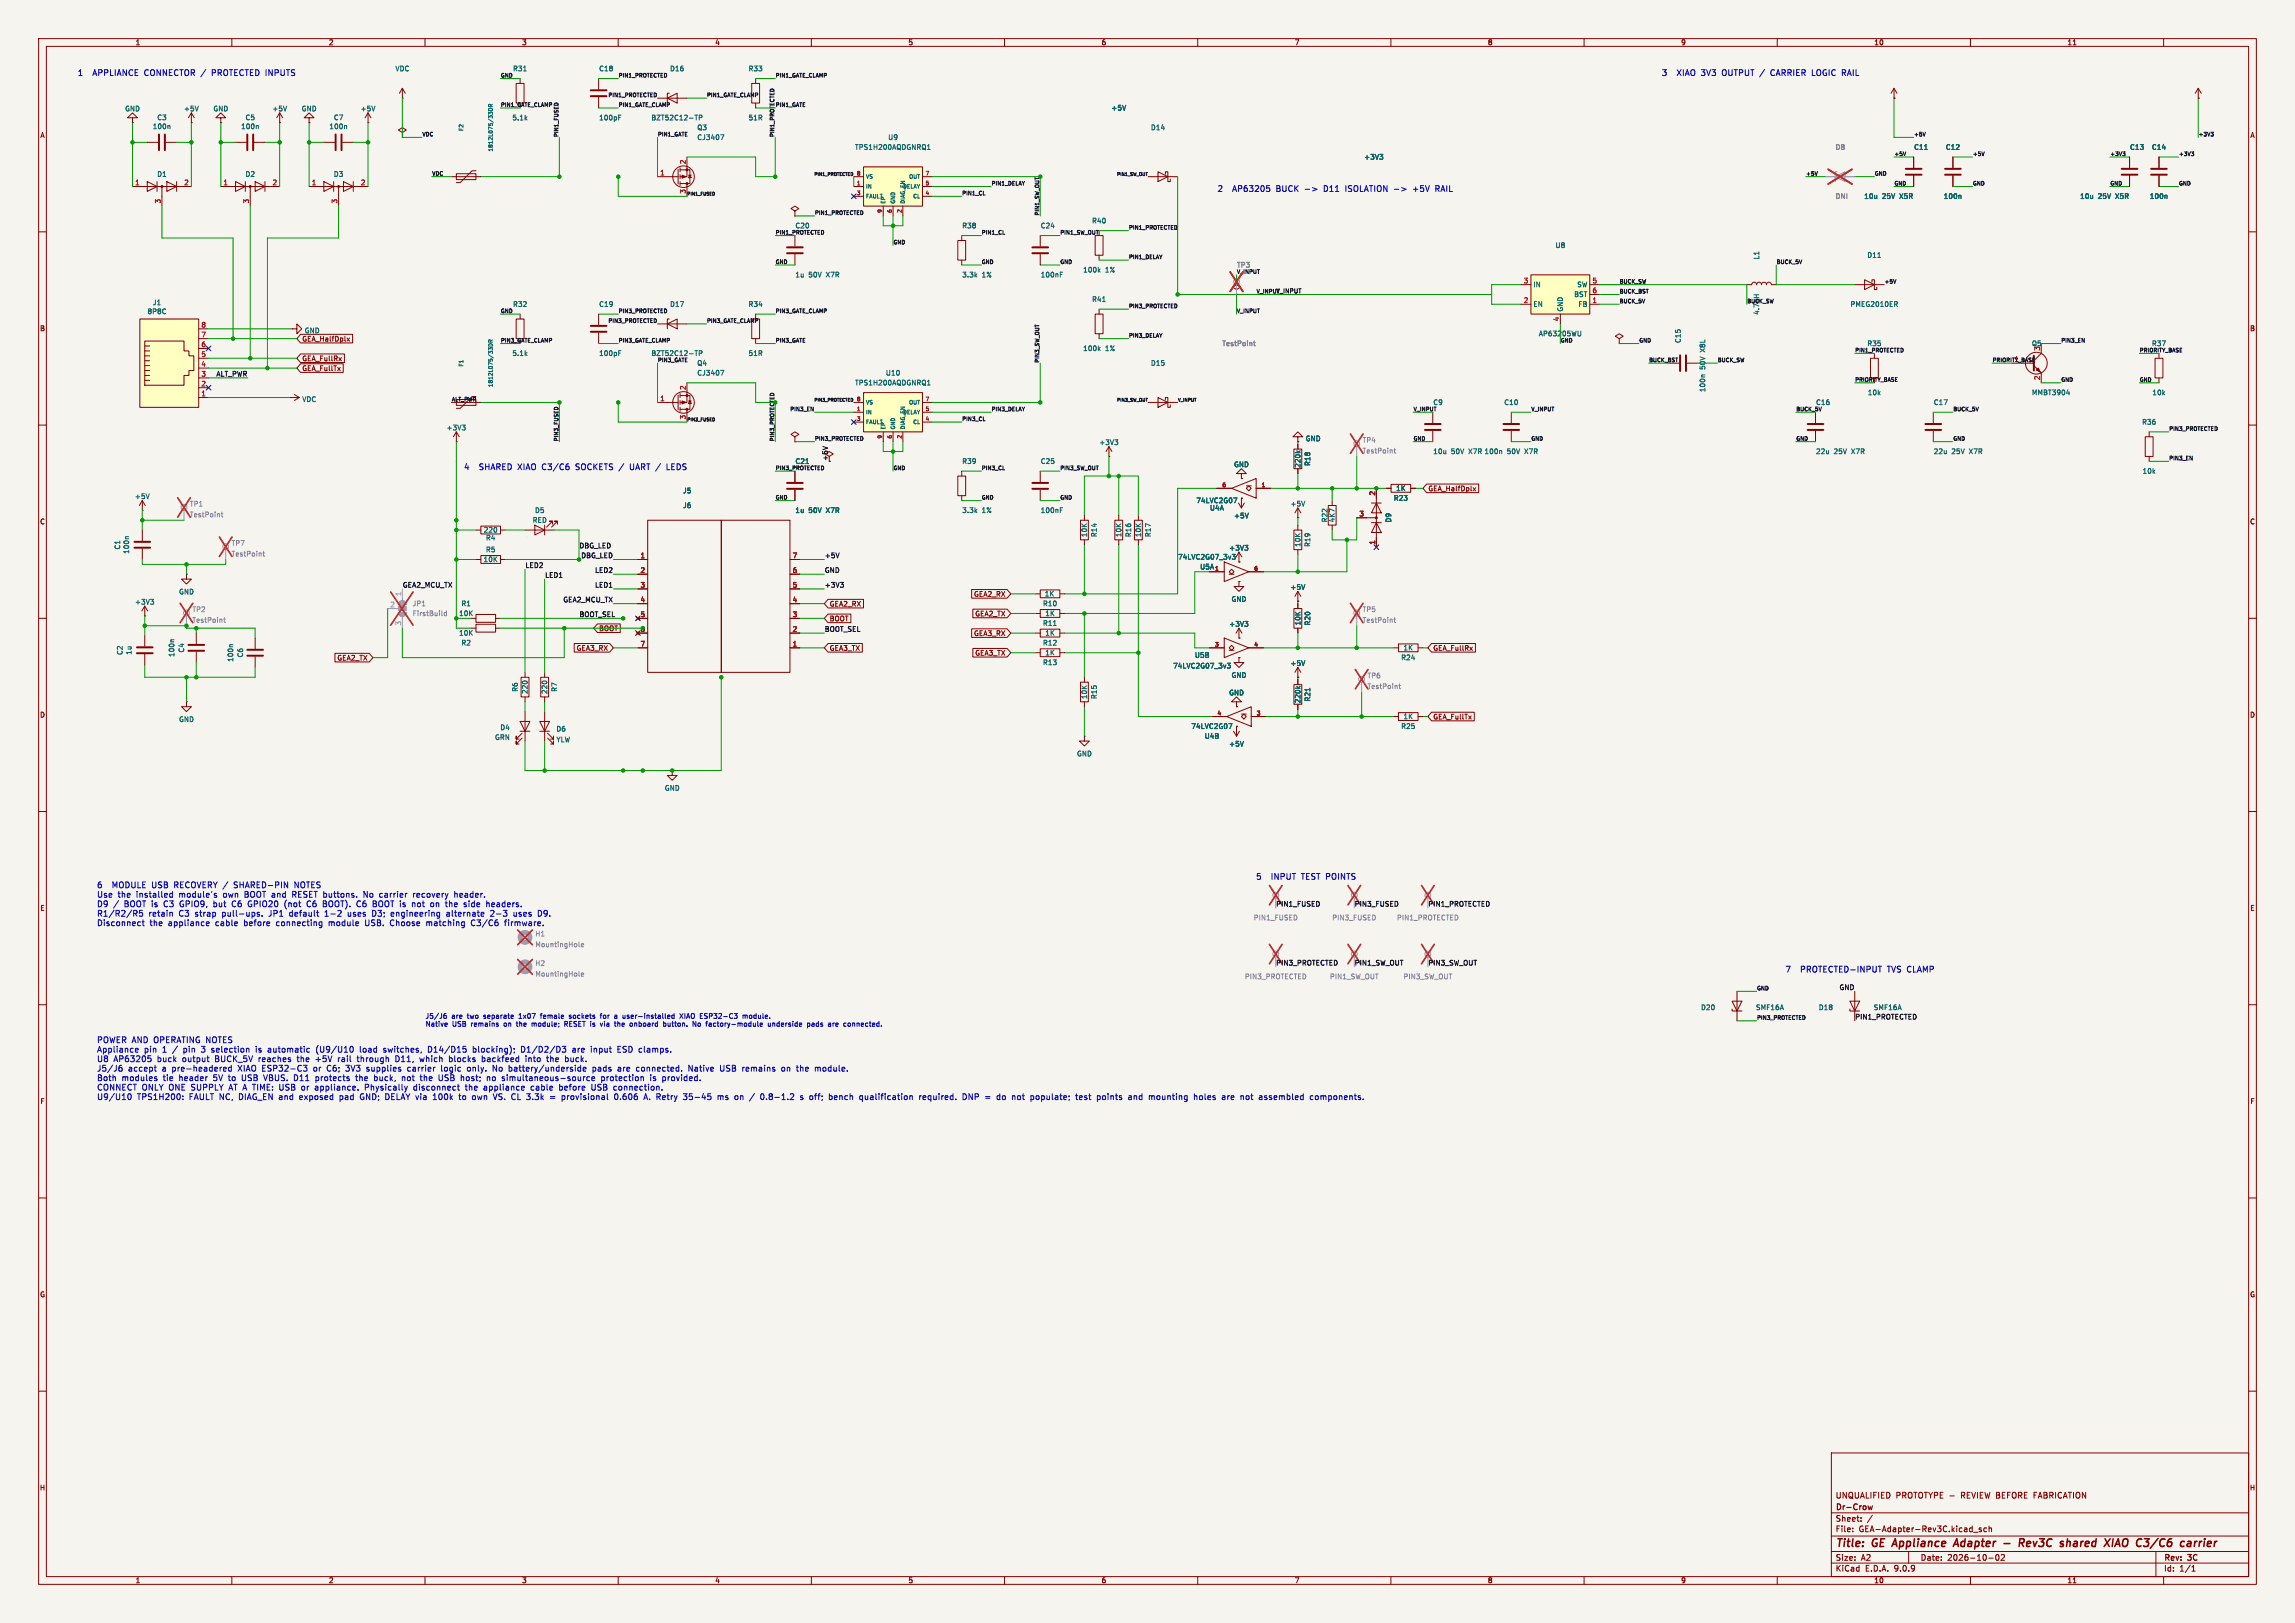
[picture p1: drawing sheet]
<svg xmlns="http://www.w3.org/2000/svg" width="594mm" height="420mm" viewBox="0 0 594 420" stroke-linecap="round" stroke-linejoin="round" font-family="sans-serif">
<defs><g id="words">
<g font-size="2.8" fill="#840000">
<text x="475" y="400.9">Title:</text>
<text x="484.7" y="400.9">GE Appliance</text>
<text x="507.5" y="400.9">Adapter</text>
<text x="525.9" y="400.9">Rev3C</text>
<text x="537.3" y="400.9">shared</text>
<text x="549.7" y="400.9">XIAO</text>
<text x="558.6" y="400.9">C3/C6</text>
<text x="570.9" y="400.9">carrier</text>
</g>
<g font-size="2.1" fill="#0000c2">
<text x="20" y="19.8">1</text>
<text x="24.1" y="19.8">APPLIANCE</text>
<text x="37.5" y="19.8">CONNECTOR /</text>
<text x="55.2" y="19.8">PROTECTED INPUTS</text>
<text x="430" y="19.8">3</text>
<text x="434.1" y="19.8">XIAO 3V3</text>
<text x="446" y="19.8">OUTPUT /</text>
<text x="458.9" y="19.8">CARRIER LOGIC RAIL</text>
<text x="315" y="49.8">2</text>
<text x="319.1" y="49.8">AP63205</text>
<text x="330.5" y="49.8">BUCK</text>
<text x="343" y="49.8">D11</text>
<text x="348.8" y="49.8">ISOLATION -&gt;</text>
<text x="366.6" y="49.8">+5V</text>
<text x="372.5" y="49.8">RAIL</text>
<text x="120" y="121.8">4</text>
<text x="124.1" y="121.8">SHARED XIAO C3/C6</text>
<text x="149.4" y="121.8">SOCKETS /</text>
<text x="163.7" y="121.8">UART /</text>
<text x="173.6" y="121.8">LEDS</text>
<text x="325" y="227.8">5</text>
<text x="329.1" y="227.8">INPUT</text>
<text x="337" y="227.8">TEST POINTS</text>
<text x="25" y="229.9">6</text>
<text x="25" y="232.4">Use</text>
<text x="29.1" y="229.9">MODULE USB</text>
<text x="30.5" y="232.4">the</text>
<text x="35.3" y="232.4">installed</text>
<text x="45.3" y="229.9">RECOVERY /</text>
<text x="46.5" y="232.4">module's</text>
<text x="58" y="232.4">own</text>
<text x="61.1" y="229.9">SHARED-PIN</text>
<text x="63.7" y="232.4">BOOT and</text>
<text x="76.4" y="232.4">RESET buttons.</text>
<text x="76.9" y="229.9">NOTES</text>
<text x="95.1" y="232.4">No</text>
<text x="99.4" y="232.4">carrier</text>
<text x="108.2" y="232.4">recovery</text>
<text x="119.1" y="232.4">header.</text>
<text x="25" y="234.8">D9</text>
<text x="25" y="237.3">R1/R2/R5</text>
<text x="25" y="239.8">Disconnect</text>
<text x="29.3" y="234.8">/</text>
<text x="32.2" y="234.8">BOOT is</text>
<text x="38.4" y="237.3">retain</text>
<text x="38.7" y="239.8">the</text>
<text x="42.7" y="234.8">C3</text>
<text x="43.6" y="239.8">appliance</text>
<text x="46.4" y="237.3">C3</text>
<text x="47" y="234.8">GPIO9,</text>
<text x="50.6" y="237.3">strap</text>
<text x="55.8" y="234.8">but</text>
<text x="55.9" y="239.8">cable</text>
<text x="57.8" y="237.3">pull-ups.</text>
<text x="60.8" y="234.8">C6</text>
<text x="63.4" y="239.8">before</text>
<text x="65" y="234.8">GPIO20</text>
<text x="70" y="237.3">JP1</text>
<text x="71.9" y="239.8">connecting</text>
<text x="74.6" y="234.8">(not</text>
<text x="75.5" y="237.3">default</text>
<text x="80.6" y="234.8">C6</text>
<text x="84.8" y="237.3">1-2</text>
<text x="84.9" y="234.8">BOOT).</text>
<text x="85.6" y="239.8">module</text>
<text x="90.9" y="237.3">uses</text>
<text x="93.8" y="234.8">C6</text>
<text x="95.2" y="239.8">USB.</text>
<text x="97.3" y="237.3">D3;</text>
<text x="98.1" y="234.8">BOOT is</text>
<text x="101.8" y="239.8">Choose</text>
<text x="102.4" y="237.3">engineering</text>
<text x="108.6" y="234.8">not</text>
<text x="111.4" y="239.8">matching</text>
<text x="113.5" y="234.8">on</text>
<text x="116.9" y="237.3">alternate</text>
<text x="117.6" y="234.8">the</text>
<text x="122.4" y="234.8">side</text>
<text x="123.1" y="239.8">C3/C6</text>
<text x="128.4" y="234.8">headers.</text>
<text x="128.4" y="237.3">2-3</text>
<text x="132" y="239.8">firmware.</text>
<text x="134.5" y="237.3">uses</text>
<text x="141" y="237.3">D9.</text>
<text x="462" y="251.8">7</text>
<text x="466.1" y="251.8">PROTECTED-INPUT</text>
<text x="488.7" y="251.8">TVS CLAMP</text>
<text x="25" y="270">POWER AND OPERATING NOTES</text>
<text x="25" y="272.5">Appliance</text>
<text x="25" y="274.9">U8</text>
<text x="29.4" y="274.9">AP63205</text>
<text x="37.3" y="272.5">pin</text>
<text x="40.8" y="274.9">buck</text>
<text x="42.1" y="272.5">1</text>
<text x="44.8" y="272.5">/</text>
<text x="47.4" y="274.9">output</text>
<text x="47.7" y="272.5">pin</text>
<text x="52.5" y="272.5">3</text>
<text x="55.3" y="272.5">selection</text>
<text x="55.9" y="274.9">BUCK_5V</text>
<text x="66.9" y="272.5">is</text>
<text x="67.3" y="274.9">reaches</text>
<text x="70.2" y="272.5">automatic</text>
<text x="77.5" y="274.9">the</text>
<text x="82.4" y="274.9">+5V</text>
<text x="82.8" y="272.5">(U9/U10</text>
<text x="88.3" y="274.9">rail</text>
<text x="93.5" y="274.9">through</text>
<text x="94.3" y="272.5">load</text>
<text x="100.6" y="272.5">switches,</text>
<text x="103.5" y="274.9">D11,</text>
<text x="110" y="274.9">which</text>
<text x="112.2" y="272.5">D14/D15</text>
<text x="117.7" y="274.9">blocks</text>
<text x="124" y="272.5">blocking);</text>
<text x="126.3" y="274.9">backfeed</text>
<text x="136.6" y="272.5">D1/D2/D3</text>
<text x="137.8" y="274.9">into</text>
<text x="143.5" y="274.9">the</text>
<text x="148.3" y="274.9">buck.</text>
<text x="150.1" y="272.5">are</text>
<text x="155" y="272.5">input</text>
<text x="162.1" y="272.5">ESD clamps.</text>
<text x="25" y="277.4">J5/J6</text>
<text x="25" y="279.8">Both</text>
<text x="31.5" y="279.8">modules</text>
<text x="33.1" y="277.4">accept</text>
<text x="42" y="277.4">a</text>
<text x="42.3" y="279.8">tie</text>
<text x="44.7" y="277.4">pre-headered</text>
<text x="46.5" y="279.8">header</text>
<text x="55.5" y="279.8">5V to</text>
<text x="61.9" y="277.4">XIAO ESP32-C3</text>
<text x="63.1" y="279.8">USB</text>
<text x="69" y="279.8">VBUS.</text>
<text x="76.9" y="279.8">D11</text>
<text x="81.7" y="277.4">or</text>
<text x="82.7" y="279.8">protects</text>
<text x="85.4" y="277.4">C6;</text>
<text x="90.4" y="277.4">3V3</text>
<text x="93.3" y="279.8">the</text>
<text x="95.9" y="277.4">supplies</text>
<text x="98.2" y="279.8">buck,</text>
<text x="105.5" y="279.8">not</text>
<text x="106.6" y="277.4">carrier</text>
<text x="110.4" y="279.8">the</text>
<text x="115.3" y="279.8">USB</text>
<text x="115.5" y="277.4">logic</text>
<text x="121.2" y="279.8">host;</text>
<text x="122.4" y="277.4">only.</text>
<text x="128.1" y="279.8">no</text>
<text x="129.2" y="277.4">No</text>
<text x="132.2" y="279.8">simultaneous-source</text>
<text x="133.5" y="277.4">battery/underside</text>
<text x="155.3" y="277.4">pads</text>
<text x="158" y="279.8">protection</text>
<text x="162" y="277.4">are</text>
<text x="166.9" y="277.4">connected.</text>
<text x="170.9" y="279.8">is</text>
<text x="174.1" y="279.8">provided.</text>
<text x="180.6" y="277.4">Native</text>
<text x="188.9" y="277.4">USB</text>
<text x="194.8" y="277.4">remains</text>
<text x="205.1" y="277.4">on</text>
<text x="209.2" y="277.4">the</text>
<text x="214.1" y="277.4">module.</text>
<text x="25" y="282.3">CONNECT ONLY ONE SUPPLY</text>
<text x="25" y="284.8">U9/U10</text>
<text x="35.5" y="284.8">TPS1H200:</text>
<text x="49" y="284.8">FAULT NC,</text>
<text x="59.6" y="282.3">AT A TIME: USB</text>
<text x="62.1" y="284.8">DIAG_EN and</text>
<text x="78.1" y="284.8">exposed</text>
<text x="78.9" y="282.3">or</text>
<text x="82.5" y="282.3">appliance.</text>
<text x="88.6" y="284.8">pad</text>
<text x="94.1" y="284.8">GND; DELAY via</text>
<text x="95.6" y="282.3">Physically</text>
<text x="108.4" y="282.3">disconnect</text>
<text x="113.4" y="284.8">100k</text>
<text x="120.3" y="284.8">to</text>
<text x="122" y="282.3">the</text>
<text x="123.9" y="284.8">own</text>
<text x="126.8" y="282.3">appliance</text>
<text x="129.5" y="284.8">VS. CL 3.3k</text>
<text x="139.2" y="282.3">cable</text>
<text x="144.6" y="284.8">=</text>
<text x="146.7" y="282.3">before</text>
<text x="147.8" y="284.8">provisional</text>
<text x="155.2" y="282.3">USB</text>
<text x="161.1" y="282.3">connection.</text>
<text x="161.6" y="284.8">0.606</text>
<text x="169.4" y="284.8">A. Retry</text>
<text x="179.9" y="284.8">35-45</text>
<text x="188.9" y="284.8">ms</text>
<text x="197.5" y="284.8">/</text>
<text x="200.4" y="284.8">0.8-1.2</text>
<text x="210.9" y="284.8">s</text>
<text x="213.5" y="284.8">off;</text>
<text x="218.6" y="284.8">bench</text>
<text x="226.7" y="284.8">qualification</text>
<text x="242.3" y="284.8">required.</text>
<text x="253.7" y="284.8">DNP =</text>
<text x="262.8" y="284.8">do</text>
<text x="266.9" y="284.8">not</text>
<text x="271.9" y="284.8">populate;</text>
<text x="283.8" y="284.8">test</text>
<text x="289.4" y="284.8">points</text>
<text x="297.6" y="284.8">and</text>
<text x="303.1" y="284.8">mounting</text>
<text x="314.9" y="284.8">holes</text>
<text x="322.3" y="284.8">are</text>
<text x="327.3" y="284.8">not</text>
<text x="332.2" y="284.8">assembled</text>
<text x="345.6" y="284.8">components.</text>
</g>
<g font-size="2.1" fill="#840000">
<text x="475" y="388">UNQUALIFIED</text>
<text x="490.7" y="388">PROTOTYPE -</text>
<text x="507.7" y="388">REVIEW BEFORE FABRICATION</text>
<text x="475" y="394">Sheet:</text>
<text x="475" y="391.2">Dr-Crow</text>
<text x="475" y="396.7">File:</text>
<text x="481.1" y="396.7">GEA-Adapter-Rev3C.kicad_sch</text>
<text x="475" y="406.9">KiCad</text>
<text x="475" y="404.1">Size:</text>
<text x="481.7" y="404.1">A2</text>
<text x="482.7" y="406.9">E.D.A.</text>
<text x="490.3" y="406.9">9.0.9</text>
<text x="497" y="404.1">Date:</text>
<text x="504" y="404.1">2026-10-02</text>
<text x="560" y="404.3">Rev:</text>
<text x="560" y="406.9">Id:</text>
<text x="564.1" y="406.9">1/1</text>
<text x="566.4" y="404.3">3C</text>
</g>
<g font-size="1.8" fill="#840000">
<text x="35" y="11.9">1</text>
<text x="85" y="11.9">2</text>
<text x="135" y="11.9">3</text>
<text x="185" y="11.9">4</text>
<text x="235" y="11.9">5</text>
<text x="285" y="11.9">6</text>
<text x="335" y="11.9">7</text>
<text x="385" y="11.9">8</text>
<text x="435" y="11.9">9</text>
<text x="485" y="11.9">10</text>
<text x="535" y="11.9">11</text>
<text x="10.3" y="35.9">A</text>
<text x="582.3" y="35.9">A</text>
<text x="10.3" y="85.9">B</text>
<text x="78.1" y="88.6">GEA_HalfDplx</text>
<text x="78.7" y="86.4">GND</text>
<text x="582.3" y="85.9">B</text>
<text x="78.1" y="93.7">GEA_FullRx</text>
<text x="78.1" y="96.2">GEA_FullTx</text>
<text x="214.4" y="119.4" transform="rotate(-90 214.4 119.4)">+5V</text>
<text x="369.6" y="127.3">GEA_HalfDplx</text>
<text x="10.3" y="135.9">C</text>
<text x="582.3" y="135.9">C</text>
<text x="252" y="154.6">GEA2_RX</text>
<text x="214.6" y="161">BOOT</text>
<text x="214.6" y="157.2">GEA2_RX</text>
<text x="252.3" y="159.7">GEA2_TX</text>
<text x="154.9" y="163.5">BOOT</text>
<text x="252" y="164.8">GEA3_RX</text>
<text x="87.2" y="171.1">GEA2_TX</text>
<text x="149.1" y="168.6">GEA3_RX</text>
<text x="214.6" y="168.6">GEA3_TX</text>
<text x="252.3" y="169.9">GEA3_TX</text>
<text x="370.8" y="168.6">GEA_FullRx</text>
<text x="10.3" y="185.9">D</text>
<text x="582.3" y="185.9">D</text>
<text x="370.8" y="186.4">GEA_FullTx</text>
<text x="10.3" y="235.9">E</text>
<text x="582.3" y="235.9">E</text>
<text x="10.3" y="285.9">F</text>
<text x="582.3" y="285.9">F</text>
<text x="10.3" y="335.9">G</text>
<text x="582.3" y="335.9">G</text>
<text x="10.2" y="385.9">H</text>
<text x="582.2" y="385.9">H</text>
<text x="35" y="409.9">1</text>
<text x="85" y="409.9">2</text>
<text x="135" y="409.9">3</text>
<text x="185" y="409.9">4</text>
<text x="235" y="409.9">5</text>
<text x="285" y="409.9">6</text>
<text x="335" y="409.9">7</text>
<text x="385" y="409.9">8</text>
<text x="435" y="409.9">9</text>
<text x="485" y="409.9">10</text>
<text x="535" y="409.9">11</text>
</g>
<g font-size="1.8" fill="#006464">
<text x="102.2" y="18.6">VDC</text>
<text x="132.7" y="18.6">R31</text>
<text x="154.9" y="18.6">C18</text>
<text x="173.3" y="18.6">D16</text>
<text x="193.6" y="18.6">R33</text>
<text x="32.3" y="29">GND</text>
<text x="47.5" y="29">+5V</text>
<text x="55.1" y="29">GND</text>
<text x="70.4" y="29">+5V</text>
<text x="78" y="29">GND</text>
<text x="93.2" y="29">+5V</text>
<text x="287.5" y="28.8">+5V</text>
<text x="39.4" y="33.6">100n</text>
<text x="40.6" y="31.3">C3</text>
<text x="62.3" y="33.6">100n</text>
<text x="63.4" y="31.3">C5</text>
<text x="85.1" y="33.6">100n</text>
<text x="86.3" y="31.3">C7</text>
<text x="132.5" y="31.3">5.1k</text>
<text x="154.9" y="31.3">100pF</text>
<text x="168.5" y="31.3">BZT52C12-TP</text>
<text x="180.3" y="33.9">Q3</text>
<text x="193.6" y="31.3">51R</text>
<text x="297.8" y="33.9">D14</text>
<text x="180.3" y="36.4">CJ3407</text>
<text x="221.2" y="39">TPS1H200AQDGNRQ1</text>
<text x="229.8" y="36.4">U9</text>
<text x="353" y="41.5">+3V3</text>
<text x="495.3" y="39">C11</text>
<text x="503.5" y="39">C12</text>
<text x="551.2" y="39">C13</text>
<text x="556.9" y="39">C14</text>
<text x="40.6" y="45.9">D1</text>
<text x="63.4" y="45.9">D2</text>
<text x="86.3" y="45.9">D3</text>
<text x="482.4" y="51.7">10u</text>
<text x="487.1" y="51.7">25V</text>
<text x="491.8" y="51.7">X5R</text>
<text x="503" y="51.7">100n</text>
<text x="538.3" y="51.7">10u</text>
<text x="543" y="51.7">25V</text>
<text x="547.7" y="51.7">X5R</text>
<text x="556.3" y="51.7">100n</text>
<text x="248.9" y="59.3">R38</text>
<text x="269.2" y="59.3">C24</text>
<text x="282.5" y="58">R40</text>
<text x="402.5" y="64.4">U8</text>
<text x="205.7" y="72">1u</text>
<text x="209.3" y="72">50V</text>
<text x="214" y="72">X7R</text>
<text x="248.9" y="72">3.3k</text>
<text x="254.2" y="72">1%</text>
<text x="269.2" y="72">100nF</text>
<text x="280.2" y="70.7">100k</text>
<text x="286.1" y="70.7">1%</text>
<text x="455.5" y="67.3" transform="rotate(-90 455.5 67.3)">L1</text>
<text x="483.2" y="66.9">D11</text>
<text x="396.7" y="74.5">IN</text>
<text x="407.3" y="77.1">BST</text>
<text x="408.1" y="74.5">SW</text>
<text x="38.1" y="81.5">8P8C</text>
<text x="39.4" y="79.2">J1</text>
<text x="132.7" y="79.6">R32</text>
<text x="154.9" y="79.6">C19</text>
<text x="173.3" y="79.6">D17</text>
<text x="193.6" y="79.6">R34</text>
<text x="282.5" y="78.3">R41</text>
<text x="396.7" y="79.6">EN</text>
<text x="404.7" y="80.8" transform="rotate(-90 404.7 80.8)">GND</text>
<text x="408.4" y="79.6">FB</text>
<text x="478.8" y="79.6">PMEG2010ER</text>
<text x="398.2" y="87.2">AP63205WU</text>
<text x="435.2" y="88.9" transform="rotate(-90 435.2 88.9)">C15</text>
<text x="525.8" y="89.8">Q5</text>
<text x="132.5" y="92.3">5.1k</text>
<text x="154.9" y="92.3">100pF</text>
<text x="168.5" y="92.3">BZT52C12-TP</text>
<text x="180.3" y="94.8">Q4</text>
<text x="193.6" y="92.3">51R</text>
<text x="280.2" y="91">100k</text>
<text x="286.1" y="91">1%</text>
<text x="297.8" y="94.8">D15</text>
<text x="441.6" y="95.6" transform="rotate(-90 441.6 95.6)">50V</text>
<text x="441.6" y="91" transform="rotate(-90 441.6 91)">X8L</text>
<text x="528.1" y="90.9" transform="rotate(-90 528.1 90.9)">3</text>
<text x="180.3" y="97.4">CJ3407</text>
<text x="221.2" y="99.9">TPS1H200AQDGNRQ1</text>
<text x="229.2" y="97.4">U10</text>
<text x="441.6" y="101.6" transform="rotate(-90 441.6 101.6)">100n</text>
<text x="78.1" y="104.2">VDC</text>
<text x="389.2" y="105">C10</text>
<text x="483.3" y="102.5">10k</text>
<text x="500.4" y="105">C17</text>
<text x="525.8" y="102.5">MMBT3904</text>
<text x="557" y="102.5">10k</text>
<text x="115.5" y="111.6">+3V3</text>
<text x="554.3" y="110.1">R36</text>
<text x="284.4" y="115.4">+3V3</text>
<text x="337.8" y="114.4">GND</text>
<text x="370.8" y="117.7">10u</text>
<text x="375.6" y="117.7">50V</text>
<text x="380.3" y="117.7">X7R 100n</text>
<text x="390.1" y="117.7">50V</text>
<text x="394.7" y="117.7">X7R</text>
<text x="469.9" y="117.7">22u</text>
<text x="474.6" y="117.7">25V</text>
<text x="479.3" y="117.7">X7R</text>
<text x="500.4" y="117.7">22u</text>
<text x="505.1" y="117.7">25V</text>
<text x="509.8" y="117.7">X7R</text>
<text x="205.7" y="120.2">C21</text>
<text x="248.9" y="120.2">R39</text>
<text x="269.2" y="120.2">C25</text>
<text x="319.3" y="121.1">GND</text>
<text x="336.8" y="121.2" transform="rotate(-90 336.8 121.2)">220k</text>
<text x="339.3" y="120.7" transform="rotate(-90 339.3 120.7)">R18</text>
<text x="554.4" y="122.8">10k</text>
<text x="34.8" y="129.3">+5V</text>
<text x="176.7" y="131.7">J6</text>
<text x="176.7" y="127.9">J5</text>
<text x="309.5" y="130.4">74LVC2G07</text>
<text x="333.9" y="131.2">+5V</text>
<text x="360.6" y="129.8">R23</text>
<text x="361.2" y="127.2">1K</text>
<text x="137.8" y="135.5">RED</text>
<text x="138.4" y="132.9">D5</text>
<text x="205.7" y="132.9">1u</text>
<text x="209.3" y="132.9">50V</text>
<text x="214" y="132.9">X7R</text>
<text x="248.9" y="132.9">3.3k</text>
<text x="254.2" y="132.9">1%</text>
<text x="269.2" y="132.9">100nF</text>
<text x="313" y="132.3">U4A</text>
<text x="319.3" y="134.3">+5V</text>
<text x="343.8" y="135.3" transform="rotate(-90 343.8 135.3)">R22</text>
<text x="345.7" y="135.3" transform="rotate(-90 345.7 135.3)">4K7</text>
<text x="360.3" y="135.3" transform="rotate(-90 360.3 135.3)">D9</text>
<text x="31.3" y="142.3" transform="rotate(-90 31.3 142.3)">C1</text>
<text x="33.6" y="143.5" transform="rotate(-90 33.6 143.5)">100n</text>
<text x="125.1" y="138">220</text>
<text x="125.7" y="140.1">R4</text>
<text x="125.7" y="143.1">R5</text>
<text x="281.5" y="139.1" transform="rotate(-90 281.5 139.1)">10K</text>
<text x="284.1" y="139.1" transform="rotate(-90 284.1 139.1)">R14</text>
<text x="290.4" y="139.1" transform="rotate(-90 290.4 139.1)">10K</text>
<text x="293" y="139.1" transform="rotate(-90 293 139.1)">R16</text>
<text x="295.5" y="139.1" transform="rotate(-90 295.5 139.1)">10K</text>
<text x="298" y="139.1" transform="rotate(-90 298 139.1)">R17</text>
<text x="318" y="142.7">+3V3</text>
<text x="336.8" y="141.6" transform="rotate(-90 336.8 141.6)">10K</text>
<text x="339.3" y="141.6" transform="rotate(-90 339.3 141.6)">R19</text>
<text x="125.1" y="145.6">10K</text>
<text x="304.8" y="145">74LVC2G07_3v3</text>
<text x="310.5" y="147.5">U5A</text>
<text x="46.2" y="154">GND</text>
<text x="270.3" y="154.5">1K</text>
<text x="318.6" y="155.9">GND</text>
<text x="333.9" y="152.8">+5V</text>
<text x="34.8" y="156.6">+3V3</text>
<text x="118.7" y="159.6">10K</text>
<text x="119.3" y="157.1">R1</text>
<text x="269.8" y="157.1">R10</text>
<text x="270.4" y="159.6">1K</text>
<text x="336.8" y="162" transform="rotate(-90 336.8 162)">10K</text>
<text x="339.3" y="162" transform="rotate(-90 339.3 162)">R20</text>
<text x="118.7" y="164.7">10K</text>
<text x="119.3" y="167.2">R2</text>
<text x="269.8" y="167.2">R12</text>
<text x="269.8" y="162.2">R11</text>
<text x="270.4" y="164.7">1K</text>
<text x="318" y="162.4">+3V3</text>
<text x="31.9" y="169.6" transform="rotate(-90 31.9 169.6)">C2</text>
<text x="34.2" y="169.6" transform="rotate(-90 34.2 169.6)">1u</text>
<text x="45.3" y="170.1" transform="rotate(-90 45.3 170.1)">100n</text>
<text x="47.9" y="169" transform="rotate(-90 47.9 169)">C4</text>
<text x="60.6" y="171.4" transform="rotate(-90 60.6 171.4)">100n</text>
<text x="63.1" y="170.3" transform="rotate(-90 63.1 170.3)">C6</text>
<text x="269.8" y="172.3">R13</text>
<text x="270.4" y="169.8">1K</text>
<text x="303.5" y="173.2">74LVC2G07_3v3</text>
<text x="309.1" y="170.4">U5B</text>
<text x="333.9" y="172.5">+5V</text>
<text x="362.5" y="171">R24</text>
<text x="363.1" y="168.5">1K</text>
<text x="134.2" y="179.1" transform="rotate(-90 134.2 179.1)">R6</text>
<text x="136.8" y="179.7" transform="rotate(-90 136.8 179.7)">220</text>
<text x="141.8" y="179.7" transform="rotate(-90 141.8 179.7)">220</text>
<text x="144.4" y="179.1" transform="rotate(-90 144.4 179.1)">R7</text>
<text x="318.6" y="175.6">GND</text>
<text x="281.5" y="181" transform="rotate(-90 281.5 181)">10K</text>
<text x="284.1" y="181" transform="rotate(-90 284.1 181)">R15</text>
<text x="318" y="180.1">GND</text>
<text x="336.8" y="182.1" transform="rotate(-90 336.8 182.1)">220k</text>
<text x="339.3" y="181.7" transform="rotate(-90 339.3 181.7)">R21</text>
<text x="46.2" y="187">GND</text>
<text x="128" y="191.7">GRN</text>
<text x="129.4" y="189.1">D4</text>
<text x="143.9" y="189.5">D6</text>
<text x="308.2" y="188.8">74LVC2G07</text>
<text x="311.7" y="191.4">U4B</text>
<text x="362.5" y="188.8">R25</text>
<text x="363.1" y="186.3">1K</text>
<text x="143.9" y="192.3">YLW</text>
<text x="278.6" y="195.9">GND</text>
<text x="318" y="193.4">+5V</text>
<text x="172" y="204.8">GND</text>
<text x="440.2" y="261.6">D20</text>
<text x="454.4" y="261.6">SMF16A</text>
<text x="470.6" y="261.6">D18</text>
<text x="484.8" y="261.6">SMF16A</text>
</g>
<g font-size="1.8" fill="#939391">
<text x="475" y="39">D8</text>
<text x="475" y="51.7">DNI</text>
<text x="320" y="69.4">TP3</text>
<text x="316.2" y="89.8">TestPoint</text>
<text x="352.6" y="114.8">TP4</text>
<text x="352.6" y="117.5">TestPoint</text>
<text x="49" y="131.3">TP1</text>
<text x="49" y="134">TestPoint</text>
<text x="59.8" y="141.4">TP7</text>
<text x="59.8" y="144.2">TestPoint</text>
<text x="49.7" y="158.6">TP2</text>
<text x="49.7" y="161.4">TestPoint</text>
<text x="106.7" y="157.1">JP1</text>
<text x="106.7" y="159.6">FirstBuild</text>
<text x="352.6" y="158.6">TP5</text>
<text x="352.6" y="161.4">TestPoint</text>
<text x="353.8" y="175.7">TP6</text>
<text x="353.8" y="178.5">TestPoint</text>
<text x="324.4" y="238.4">PIN1_FUSED</text>
<text x="344.7" y="238.4">PIN3_FUSED</text>
<text x="361.5" y="238.4">PIN1_PROTECTED</text>
<text x="138.4" y="242.5">H1</text>
<text x="138.4" y="245.3">MountingHole</text>
<text x="138.4" y="250.1">H2</text>
<text x="138.4" y="252.9">MountingHole</text>
<text x="322.1" y="253.6">PIN3_PROTECTED</text>
<text x="344.1" y="253.6">PIN1_SW_OUT</text>
<text x="363.1" y="253.6">PIN3_SW_OUT</text>
</g>
<g font-size="1.8" fill="#a90000">
<text x="170.7" y="45.5">1</text>
<text x="177.5" y="42.6" transform="rotate(-90 177.5 42.6)">2</text>
<text x="34.9" y="48">1</text>
<text x="41.7" y="52.8" transform="rotate(-90 41.7 52.8)">3</text>
<text x="47.6" y="48">2</text>
<text x="57.7" y="48">1</text>
<text x="64.5" y="52.8" transform="rotate(-90 64.5 52.8)">3</text>
<text x="70.4" y="48">2</text>
<text x="80.6" y="48">1</text>
<text x="87.4" y="52.8" transform="rotate(-90 87.4 52.8)">3</text>
<text x="93.3" y="48">2</text>
<text x="394.3" y="73.4">3</text>
<text x="412" y="73.4">5</text>
<text x="412" y="75.9">6</text>
<text x="394.3" y="78.5">2</text>
<text x="403.6" y="83.3" transform="rotate(-90 403.6 83.3)">4</text>
<text x="412" y="78.5">1</text>
<text x="52" y="84.8">8</text>
<text x="52" y="87.4">7</text>
<text x="52" y="89.9">6</text>
<text x="52" y="92.5">5</text>
<text x="52" y="95">4</text>
<text x="52" y="97.5">3</text>
<text x="52" y="100.1">2</text>
<text x="177.5" y="101" transform="rotate(-90 177.5 101)">2</text>
<text x="528.1" y="98.5" transform="rotate(-90 528.1 98.5)">2</text>
<text x="52" y="102.6">1</text>
<text x="170.7" y="103.9">1</text>
<text x="356" y="128.3" transform="rotate(-90 356 128.3)">2</text>
<text x="351.7" y="133.7">3</text>
<text x="356" y="141" transform="rotate(-90 356 141)">1</text>
<text x="165.7" y="144.5">1</text>
<text x="165.7" y="148.3">2</text>
<text x="205" y="144.5">7</text>
<text x="205" y="148.3">6</text>
<text x="165.7" y="152.1">3</text>
<text x="165.7" y="156">4</text>
<text x="205" y="152.1">5</text>
<text x="205" y="156">4</text>
<text x="165.7" y="159.8">5</text>
<text x="205" y="159.8">3</text>
<text x="165.7" y="167.4">7</text>
<text x="205" y="163.6">2</text>
<text x="205" y="167.4">1</text>
</g>
<g font-size="1.8" fill="#0f0f0f">
<text x="177.5" y="50.2" transform="rotate(-90 177.5 50.2)">3</text>
<text x="205.7" y="59.3">C20</text>
<text x="455.5" y="81.6" transform="rotate(-90 455.5 81.6)">4.7uH</text>
<text x="483.2" y="89.8">R35</text>
<text x="556.9" y="89.8">R37</text>
<text x="521.3" y="93.7">1</text>
<text x="55.9" y="97.5">ALT_PWR</text>
<text x="370.8" y="105">C9</text>
<text x="469.9" y="105">C16</text>
<text x="177.5" y="108.7" transform="rotate(-90 177.5 108.7)">3</text>
<text x="149.9" y="142">DBG_LED</text>
<text x="135.9" y="147.1">LED2</text>
<text x="141" y="149.6">LED1</text>
<text x="150.3" y="144.5">DBG_LED</text>
<text x="153.9" y="148.3">LED2</text>
<text x="213.4" y="148.3">GND</text>
<text x="213.4" y="144.5">+5V</text>
<text x="104.1" y="152.1">GEA2_MCU_TX</text>
<text x="145.7" y="155.9">GEA2_MCU_TX</text>
<text x="153.9" y="152.1">LED1</text>
<text x="213.4" y="152.1">+3V3</text>
<text x="149.9" y="159.8">BOOT_SEL</text>
<text x="213.4" y="163.6">BOOT_SEL</text>
<text x="330.2" y="234.7">PIN1_FUSED</text>
<text x="350.5" y="234.7">PIN3_FUSED</text>
<text x="369.6" y="234.7">PIN1_PROTECTED</text>
<text x="330.2" y="249.9">PIN3_PROTECTED</text>
<text x="350.5" y="249.9">PIN1_SW_OUT</text>
<text x="369.6" y="249.9">PIN3_SW_OUT</text>
<text x="476" y="256.3">GND</text>
<text x="480.1" y="263.9">PIN1_PROTECTED</text>
</g>
<g font-size="1.8" fill="#a5a4a2">
<text x="103.9" y="154.4" transform="rotate(-90 103.9 154.4)">1</text>
<text x="100.9" y="157.2">2</text>
<text x="103.9" y="162" transform="rotate(-90 103.9 162)">3</text>
</g>
<text font-size="1.8" fill="#009600" x="165.7" y="163.6">6</text>
<g font-size="1.8" fill="#0000c2">
<text x="110" y="263.7">J5/J6</text>
<text x="117" y="263.7">are</text>
<text x="121.3" y="263.7">two</text>
<text x="125.9" y="263.7">separate</text>
<text x="135.3" y="263.7">1x07</text>
<text x="141.3" y="263.7">female</text>
<text x="149" y="263.7">sockets</text>
<text x="157.5" y="263.7">for</text>
<text x="161.5" y="263.7">a</text>
<text x="163.9" y="263.7">user-installed</text>
<text x="179.1" y="263.7">XIAO</text>
<text x="184.6" y="263.7">ESP32-C3</text>
<text x="196" y="263.7">module.</text>
<text x="110" y="265.8">Native</text>
<text x="117.2" y="265.8">USB</text>
<text x="122.3" y="265.8">remains</text>
<text x="131.1" y="265.8">on</text>
<text x="134.7" y="265.8">the</text>
<text x="139" y="265.8">module;</text>
<text x="147.8" y="265.8">RESET is</text>
<text x="157.8" y="265.8">via</text>
<text x="161.9" y="265.8">the</text>
<text x="166.1" y="265.8">onboard</text>
<text x="175.1" y="265.8">button.</text>
<text x="183.1" y="265.8">No</text>
<text x="186.9" y="265.8">factory-module</text>
<text x="203.3" y="265.8">underside</text>
<text x="213.8" y="265.8">pads</text>
<text x="219.6" y="265.8">are</text>
<text x="223.9" y="265.8">connected.</text>
</g>
<text font-size="1.5" fill="#0f0f0f" x="330.2" y="76">V_INPUT</text>
<g font-size="1.4" fill="#0f0f0f">
<text x="129.5" y="20.1">GND</text>
<text x="160" y="20.1">PIN1_PROTECTED</text>
<text x="200.7" y="20.1">PIN1_GATE_CLAMP</text>
<text x="129.5" y="27.7">PIN1_GATE_CLAMP</text>
<text x="157.3" y="25.2">PIN1_PROTECTED</text>
<text x="160" y="27.7">PIN1_GATE_CLAMP</text>
<text x="182.9" y="25.2">PIN1_GATE_CLAMP</text>
<text x="200.7" y="27.7">PIN1_GATE</text>
<text x="109.2" y="35.4">VDC</text>
<text x="144.6" y="35.6" transform="rotate(-90 144.6 35.6)">PIN1_FUSED</text>
<text x="170.2" y="35.4">PIN1_GATE</text>
<text x="200.5" y="35.6" transform="rotate(-90 200.5 35.6)">PIN1_PROTECTED</text>
<text x="495.3" y="35.4">+5V</text>
<text x="569" y="35.4">+3V3</text>
<text x="490.2" y="40.4">+5V</text>
<text x="510.5" y="40.4">+5V</text>
<text x="546.1" y="40.4">+3V3</text>
<text x="563.9" y="40.4">+3V3</text>
<text x="111.8" y="45.5">VDC</text>
<text x="467.4" y="45.5">+5V</text>
<text x="485.1" y="45.5">GND</text>
<text x="248.9" y="50.6">PIN1_CL</text>
<text x="256.5" y="48.1">PIN1_DELAY</text>
<text x="490.2" y="48.1">GND</text>
<text x="510.5" y="48.1">GND</text>
<text x="546.1" y="48.1">GND</text>
<text x="563.9" y="48.1">GND</text>
<text x="210.8" y="55.7">PIN1_PROTECTED</text>
<text x="269" y="55.9" transform="rotate(-90 269 55.9)">PIN1_SW_OUT</text>
<text x="292.1" y="59.5">PIN1_PROTECTED</text>
<text x="200.7" y="60.8">PIN1_PROTECTED</text>
<text x="231.1" y="63.3">GND</text>
<text x="254" y="60.8">PIN1_CL</text>
<text x="274.3" y="60.8">PIN1_SW_OUT</text>
<text x="200.7" y="68.4">GND</text>
<text x="254" y="68.4">GND</text>
<text x="274.3" y="68.4">GND</text>
<text x="292.1" y="67.1">PIN1_DELAY</text>
<text x="320" y="70.9">V_INPUT</text>
<text x="459.7" y="68.4">BUCK_5V</text>
<text x="325.1" y="76">V_INPUT</text>
<text x="419.1" y="73.5">BUCK_SW</text>
<text x="419.1" y="76">BUCK_BST</text>
<text x="487.7" y="73.5">+5V</text>
<text x="129.5" y="81.1">GND</text>
<text x="157.3" y="83.6">PIN3_PROTECTED</text>
<text x="160" y="81.1">PIN3_PROTECTED</text>
<text x="182.9" y="83.6">PIN3_GATE_CLAMP</text>
<text x="200.7" y="81.1">PIN3_GATE_CLAMP</text>
<text x="292.1" y="79.8">PIN3_PROTECTED</text>
<text x="320" y="81.1">V_INPUT</text>
<text x="419.1" y="78.5">BUCK_5V</text>
<text x="452.1" y="78.5">BUCK_SW</text>
<text x="129.5" y="88.7">PIN3_GATE_CLAMP</text>
<text x="160" y="88.7">PIN3_GATE_CLAMP</text>
<text x="200.7" y="88.7">PIN3_GATE</text>
<text x="292.1" y="87.4">PIN3_DELAY</text>
<text x="403.9" y="88.7">GND</text>
<text x="424.2" y="88.7">GND</text>
<text x="533.4" y="88.7">PIN3_EN</text>
<text x="170.2" y="93.8">PIN3_GATE</text>
<text x="269" y="94" transform="rotate(-90 269 94)">PIN3_SW_OUT</text>
<text x="426.7" y="93.8">BUCK_BST</text>
<text x="444.5" y="93.8">BUCK_SW</text>
<text x="480.1" y="91.2">PIN1_PROTECTED</text>
<text x="515.6" y="93.8">PRIORITY_BASE</text>
<text x="553.7" y="91.2">PRIORITY_BASE</text>
<text x="480.1" y="98.9">PRIORITY_BASE</text>
<text x="533.4" y="98.9">GND</text>
<text x="553.7" y="98.9">GND</text>
<text x="116.8" y="103.9">ALT_PWR</text>
<text x="204.4" y="106.5">PIN3_EN</text>
<text x="256.5" y="106.5">PIN3_DELAY</text>
<text x="365.8" y="106.5">V_INPUT</text>
<text x="396.2" y="106.5">V_INPUT</text>
<text x="464.8" y="106.5">BUCK_5V</text>
<text x="505.5" y="106.5">BUCK_5V</text>
<text x="248.9" y="109">PIN3_CL</text>
<text x="561.3" y="111.6">PIN3_PROTECTED</text>
<text x="144.6" y="114.3" transform="rotate(-90 144.6 114.3)">PIN3_FUSED</text>
<text x="200.5" y="114.3" transform="rotate(-90 200.5 114.3)">PIN3_PROTECTED</text>
<text x="210.8" y="114.1">PIN3_PROTECTED</text>
<text x="365.8" y="114.1">GND</text>
<text x="396.2" y="114.1">GND</text>
<text x="464.8" y="114.1">GND</text>
<text x="505.5" y="114.1">GND</text>
<text x="561.3" y="119.2">PIN3_EN</text>
<text x="200.7" y="121.7">PIN3_PROTECTED</text>
<text x="231.1" y="121.7">GND</text>
<text x="254" y="121.7">PIN3_CL</text>
<text x="274.3" y="121.7">PIN3_SW_OUT</text>
<text x="200.7" y="129.3">GND</text>
<text x="254" y="129.3">GND</text>
<text x="274.3" y="129.3">GND</text>
<text x="454.7" y="256.3">GND</text>
<text x="454.7" y="264">PIN3_PROTECTED</text>
</g>
<g font-size="1.4" fill="#006464">
<text x="120.1" y="34.1" transform="rotate(-90 120.1 34.1)">F2</text>
<text x="127.7" y="39.4" transform="rotate(-90 127.7 39.4)">1812L075/33DR</text>
<text x="224" y="46.4">VS</text>
<text x="235.1" y="46.4">OUT</text>
<text x="224" y="49">IN</text>
<text x="224" y="51.5">FAULT</text>
<text x="229.3" y="52.8" transform="rotate(-90 229.3 52.8)">EP</text>
<text x="231.9" y="52.8" transform="rotate(-90 231.9 52.8)">GND</text>
<text x="233.6" y="49">DELAY</text>
<text x="234.4" y="52.8" transform="rotate(-90 234.4 52.8)">DIAG_EN</text>
<text x="236.2" y="51.5">CL</text>
<text x="120.1" y="95" transform="rotate(-90 120.1 95)">F1</text>
<text x="127.7" y="100.3" transform="rotate(-90 127.7 100.3)">1812L075/33DR</text>
<text x="224" y="104.9">VS</text>
<text x="224" y="107.4">IN</text>
<text x="233.6" y="107.4">DELAY</text>
<text x="235.1" y="104.9">OUT</text>
<text x="224" y="109.9">FAULT</text>
<text x="229.3" y="111.3" transform="rotate(-90 229.3 111.3)">EP</text>
<text x="231.9" y="111.3" transform="rotate(-90 231.9 111.3)">GND</text>
<text x="234.4" y="111.3" transform="rotate(-90 234.4 111.3)">DIAG_EN</text>
<text x="236.2" y="109.9">CL</text>
</g>
<g font-size="1.4" fill="#a90000">
<text x="221.6" y="45.5">8</text>
<text x="239.4" y="45.5">7</text>
<text x="221.6" y="48">1</text>
<text x="221.6" y="50.5">3</text>
<text x="239.4" y="48">5</text>
<text x="239.4" y="50.5">4</text>
<text x="228.3" y="55.2" transform="rotate(-90 228.3 55.2)">9</text>
<text x="230.9" y="55.2" transform="rotate(-90 230.9 55.2)">6</text>
<text x="233.4" y="55.2" transform="rotate(-90 233.4 55.2)">2</text>
<text x="221.6" y="103.9">8</text>
<text x="221.6" y="106.4">1</text>
<text x="239.4" y="103.9">7</text>
<text x="239.4" y="106.4">5</text>
<text x="221.6" y="109">3</text>
<text x="228.3" y="113.6" transform="rotate(-90 228.3 113.6)">9</text>
<text x="230.9" y="113.6" transform="rotate(-90 230.9 113.6)">6</text>
<text x="233.4" y="113.6" transform="rotate(-90 233.4 113.6)">2</text>
<text x="239.4" y="109">4</text>
<text x="316.3" y="126.1">6</text>
<text x="326.4" y="126.1">1</text>
<text x="314.3" y="147.7">1</text>
<text x="324.5" y="147.7">6</text>
<text x="314.3" y="167.4">3</text>
<text x="324.5" y="167.4">4</text>
<text x="315" y="185.2">4</text>
<text x="325.1" y="185.2">3</text>
</g>
<g font-size="1.1" fill="#0f0f0f">
<text x="210.6" y="45.6">PIN1_PROTECTED</text>
<text x="288.9" y="45.6">PIN1_SW_OUT</text>
<text x="177.8" y="50.6">PIN1_FUSED</text>
<text x="210.6" y="104">PIN3_PROTECTED</text>
<text x="288.9" y="104">PIN3_SW_OUT</text>
<text x="304.8" y="104">V_INPUT</text>
<text x="177.8" y="109.1">PIN3_FUSED</text>
</g>
</g></defs>
<path d="M0 0h594v420h-594z" fill="#f5f4ef" stroke="#f5f4ef" stroke-width=".26"/>
<g fill="none" stroke="#840000" stroke-width=".26">
<path d="M10 10h574v400h-574zM12 12h570v396h-570zM60 10v2M110 10v2M160 10v2M210 10v2M260 10v2M310 10v2M360 10v2M410 10v2M460 10v2M510 10v2"/>
<path d="M536.6 11.6h.7M560 10v2M34.3 30.5h1.3l-1.3-1.3-1.3 1.3h1.3v1.3M34.3 31.8h.1M49.5 31.8h.1M49.5 29.2l-.7 1.3M49.5 29.2l.8 1.3M49.5 29.2v2.6M57.1 30.5h1.3l-1.3-1.3-1.2 1.3h1.2v1.3M57.1 31.8h.1M72.4 31.8h.1M72.4 29.2l-.8 1.3"/>
<path d="M72.4 29.2l.8 1.3M72.4 29.2v2.6M80 30.5h1.3l-1.3-1.3-1.3 1.3h1.3v1.3M80 31.8h.1M83.8 36.8h2.8M88.6 36.8h2.8M170.2 25.4h7.6M172.7 25.4l2.6-1.3v2.6zM173.2 24.1h-.5v2.6M194.6 21.6h2v5.1h-2zM195.6 20.3v1.3M195.6 26.7v1.2"/>
<path d="M569 25.4h.1M569 22.9l-.8 1.2M569 22.9l.7 1.2M569 22.9v2.5M170.2 45.7h5.3M175.5 43.8v3.8M176 43.9h2.6v3.6h-2.6M176 43.4v1.1M176 45.2v1M176 47v1M177.8 40.6v5.1h-1.8M177.8 47.5v3.3"/>
<path d="M178.2 45.3h.7M178.6 45.3l.3 .7h-.7zM297.2 45.7h7.6M299.7 44.5l2.6 1.2-2.6 1.3zM301.6 45.1v-.6h.7v2.5h.6v-.6M495.3 40.6v2.8M495.3 45.5v2.8M505.5 40.6v2.8M505.5 45.5v2.8M551.2 40.6v2.8M551.2 45.5v2.8M558.8 40.6v2.8"/>
<path d="M558.8 45.5v2.8M10 60h2M320 74.9l1.1-.6-1.1-.6-1 .6 1 .6v1.3M320 76.2h.1M582 60h2M170.2 83.8h7.6M172.7 83.8l2.6-1.2v2.5zM173.2 82.6h-.5v2.5M177.8 99.1v5h-1.8M194.6 82.6h2v5h-2zM195.6 81.3v1.3M195.6 87.6v1.3"/>
<path d="M10 110h2M170.2 104.1h5.3M175.5 102.2v3.8M176 102.4h2.6v3.5h-2.6M176 101.9v1M176 103.6v1M176 105.4v1M177.8 105.9v3.3M178.2 103.8h.7M178.6 103.8l.3 .6h-.7zM205.7 113l1.1-.6-1.1-.6-1 .6 1 .6v1.3M205.7 114.3h.1"/>
<path d="M287 118.1h.1M287 115.6l-.7 1.2M287 115.6l.8 1.2M287 115.6v2.5M297.2 104.1h7.6M299.7 102.9l2.6 1.2-2.6 1.3zM301.6 103.5v-.6h.7v2.5h.6v-.6M334.9 116.2h2v5.1h-2zM335.9 113h1.3l-1.3-1.2-1.3 1.2h1.3v1.3M335.9 114.3h.1M335.9 114.9v1.3M500.4 106.7v2.8"/>
<path d="M500.4 111.5v2.8M582 110h2M36.8 132.1h.1M36.8 129.5v2.6M36.8 137.2v2.8M36.8 129.5l-.7 1.3M36.8 129.5l.8 1.3M123.2 137.2h1.3M124.5 136.1h5v2.1h-5zM129.5 137.2h1.3M135.9 137.2h7.6M138.4 135.9l2.6 1.3-2.6 1.2z"/>
<path d="M141 135.9v2.5M143 135.6v-.7h-.8h.8l-1.5 1.5M144.3 135.6v-.7h-.8h.8l-1.6 1.5M167.6 134.6h19.1v39.4h-19.1zM186.7 134.6h17.8v39.4h-17.8zM205.7 121.9v2.8M205.7 126.7v2.8M247.9 123.2h2v5.1h-2zM248.9 121.9v1.3M248.9 128.3v1.2M269.2 121.9v2.8M269.2 126.7v2.8"/>
<path d="M279.7 134.6h2v5.1h-2zM280.7 133.4v1.2M280.7 139.7v1.3M315 126.4h3.8M318.8 126.4l6.3-2.6v5.1zM321.3 122.6h1.3l-1.3-1.3-1.3 1.3h1.3v1.2M321.3 123.8h.1M322.6 126.4l.6-.7 .6 .7-.6 .6zM322.6 125.7h1.2M325.1 126.4h3.8M334.9 137.2h2v5h-2zM335.9 134h.1"/>
<path d="M335.9 131.4l-.7 1.3M335.9 131.4l.8 1.3M335.9 121.3v1.3M335.9 131.4v2.6M335.9 135.9v1.3M343.8 130.8h2v5.1h-2zM344.8 129.5v1.3M344.8 135.9v1.3M351.2 134h5M355 135.3h2.5M355 130.2h2.5M356.2 135.3l1.3 2.5h-2.5z"/>
<path d="M356.2 130.2l1.3 2.5h-2.5zM356.2 126.4v15.2M358.8 126.4h1.2M360 125.3h5.1v2.1h-5.1zM365.1 126.4h1.3M36.8 142v2.8M37.5 159.4h.1M37.5 156.8l-.8 1.3M37.5 156.8l.7 1.3M37.5 156.8v2.6M48.3 148.6v1.3h1.2l-1.2 1.2-1.3-1.2h1.3M48.3 148.6h.1"/>
<path d="M123.2 159h5.1v2h-5.1zM123.2 144.8h1.3M124.5 143.8h5v2h-5zM129.5 144.8h1.3M164.7 159.6l.8 .8M165.1 144.8h2.5M165.1 148.6h2.5M165.1 152.4h2.5M165.1 156.2h2.5M165.5 159.6l-.8 .8M204.5 144.8h2.5M204.5 148.6h2.5"/>
<path d="M204.5 152.4h2.5M204.5 156.2h2.5M268 153.7h1.2M268 158.8h1.2M269.2 152.7h5.1v2h-5.1zM269.2 157.7h5.1v2.1h-5.1zM274.3 153.7h1.3M274.3 158.8h1.3M334.9 157.5h2v5.1h-2zM335.9 155.6h.1M335.9 142.2v1.3M335.9 153v2.6"/>
<path d="M335.9 156.2v1.3M335.9 153l-.7 1.3M335.9 153l.8 1.3M10 160h2M37.5 164.5v2.8M37.5 169.3v2.8M121.9 160h1.3M121.9 162.6h1.3M123.2 161.5h5.1v2.1h-5.1zM128.3 160h1.2M128.3 162.6h1.2M164.7 163.4l.8 .8"/>
<path d="M165.1 160h2.5M165.1 163.8h2.5M165.1 167.6h2.5M165.5 163.4l-.8 .8M204.5 160h2.5M204.5 163.8h2.5M204.5 167.6h2.5M268 168.9h1.2M268 163.8h1.2M269.2 167.9h5.1v2h-5.1zM269.2 162.8h5.1v2h-5.1zM274.3 168.9h1.3"/>
<path d="M274.3 163.8h1.3M279.7 176.5h2v5.1h-2zM280.7 175.3v1.2M335.9 162.6v1.2M360.7 167.6h1.2M361.9 166.6h5.1v2.1h-5.1zM367 167.6h1.3M582 160h2M174 199.4v1.3h1.3l-1.3 1.2-1.3-1.2h1.3M174 199.4h.1M280.7 190.5v1.3h1.2l-1.2 1.2-1.3-1.2h1.3M280.7 190.5h.1"/>
<path d="M280.7 181.6v1.3M360.7 185.4h1.2M361.9 184.4h5.1v2h-5.1zM367 185.4h1.3M10 210h2M582 210h2M448.3 259.1h2.5l-1.2 2.5zM449.6 256.5v7.7M478.8 259.1h2.5l-1.2 2.5zM480.1 256.5v7.7M10 260h2M448.3 261.1v.5h2.5"/>
<path d="M478.8 261.1v.5h2.5M582 260h2M10 310h2M582 310h2M10 360h2M474 376h108v32h-108zM582 360h2M474 397.5h108M474 391.5h108M479.5 396.2v.2M479.5 395.4v.2M481.7 393.5v.2"/>
<path d="M481.7 392.7v.2M484.6 392.1l-1.3 1.9M510.8 396.5h1.2M512.8 395.4h-.3l-.3 .2 .1 .2 .5 .1v.4h-.6M514.2 395.4h-.5l-.2 .3 .1 .6h.6M514.8 395.5l.6-.1 .1 1M514.8 394.9v1.5M60 408v2M110 408v2M160 408v2M210 408v2M260 408v2"/>
<path d="M310 408v2M360 408v2M410 408v2M460 408v2M474 404.5h108M474 401.5h108M494 401.5v3M510 408v2M514.7 403.2h1.2M516.7 402.4a.72 .72 0 0 0-.3 .8 .72 .72 0 0 0 .8 .5l.2-.5-.2-.8M518.7 402.4v.5l-.8 .9h.9M536.6 409.6h.7"/>
<path d="M558 401.5v6.5M560 408v2M567.3 406.6h.9M567.3 405.5l.4-.4v1.5"/>
<circle cx="176.9" cy="45.7" r="2.79"/>
<circle cx="176.9" cy="104.1" r="2.79"/>
</g>
<g fill="none" stroke="#840000" stroke-width=".4">
<path d="M505.8 399.6h1M518.7 399.4h1.5M522.7 399.2l1-.1 .2-.2v-.5l-.3-.2h-.8l-.2 2M523.2 399.2l.5 1M525.3 398.9l-.6 .1-.2 .9 .3 .3h.4M525.6 399.3l-1 .2M535.6 398.9l.3 .2-.2 1.1M547.6 399.6h1M558.6 398.1l-2.1 2.6M568.1 398.9l-.2 1.3M568.7 398.9l-.7 .3M569.3 398.9l-.1 1.3"/>
<path d="M569.9 398.9l-.6 .3M505.5 400.2l1-2 .4 2M547.4 400.2l.9-2 .4 2"/>
</g>
<path d="M484.6 389.7l-.3 1-.2-.7-.3 .7" fill="none" stroke="#840000" stroke-width=".3"/>
<g fill="none" stroke="#840000" stroke-width=".51">
<path d="M86.9 34.8v4.1M88.4 34.8v4.1M493.3 43.7h4M493.3 45.2h4M503.4 43.7h4.1M503.4 45.2h4.1M549.1 43.7h4.1M549.1 45.2h4.1M556.8 43.7h4M556.8 45.2h4M498.3 109.7h4.1M498.3 111.3h4.1"/>
<path d="M203.7 125h4.1M203.7 126.5h4.1M267.2 125h4.1M267.2 126.5h4.1M34.8 140.2h4.1M34.8 141.7h4.1M35.4 167.5h4.1M35.4 169h4.1"/>
</g>
<g fill="none" stroke="#006464" stroke-width=".26">
<path d="M51.3 27.5l-.4 1.2M74.2 27.5l-.4 1.2M89.5 32.5l.2 .2v.6M179.8 29.8h.8M181 30.5l.6-.1v-.5l-.6-.1v1.3M186.5 34.9h.8l-.5 1.2M357.1 39.9h.8l-.4 .5M498.1 38.7h.8M357.7 40.4l.2 .3-.2 .5M507.4 50.5l.1 .2v.7M560.7 50.5l.2 .2v.7M179.8 90.7h.8"/>
<path d="M181 91.4h.6v-.5l-.6-.2v1.3M186.5 95.8h.8l-.5 1.3M208.6 120h.7M288.5 113.8h.8l-.4 .5M289.1 114.3l.2 .2-.2 .6M335.6 116.7l.5 .4M336.5 116.7l-.5 .3M33.3 138.9h-.6l-.2 .2M38.6 127.8l-.4 1.3M274.4 132h.5M274.4 131.4h.6M319.3 128.8h.8l-.5 1.3"/>
<path d="M337.7 129.7l-.4 1.3M39 155.1h.8l-.5 .5M39.5 155.6l.3 .2-.3 .6M337.7 151.3l-.4 1.3M272.7 161.9h.7"/>
</g>
<g fill="none" stroke="#9c9b98" stroke-width=".26">
<path d="M320 73.7v2.5M48.3 159.4v2.5M100.3 157.5h2.8M103.1 158.5h2.1a1.02 1.02 0 0 1-1.1 1 1.02 1.02 0 0 1-1-1zM103.4 155.8a1.02 1.02 0 0 1 1.1-.3 1.02 1.02 0 0 1 .7 1h-2.1zM104.1 152.4v3M104.1 159.5v3.1M352.4 176.5v2.6M330.2 232.4v2.6M350.5 232.4v2.6M369.6 232.4v2.6M330.2 247.7v2.5"/>
<path d="M350.5 247.7v2.5M369.6 247.7v2.5"/>
<circle cx="320" cy="72.9" r=".76"/>
<circle cx="48.3" cy="158.6" r=".76"/>
<circle cx="352.4" cy="175.8" r=".76"/>
<circle cx="330.2" cy="231.6" r=".76"/>
<circle cx="350.5" cy="231.6" r=".76"/>
<circle cx="369.6" cy="231.6" r=".76"/>
<circle cx="330.2" cy="246.9" r=".76"/>
<circle cx="350.5" cy="246.9" r=".76"/>
<circle cx="369.6" cy="246.9" r=".76"/>
</g>
<path d="M324.4 88.6h.5M324.6 88.2v1.1l.3 .2M58.1 159.8v1.1l.3 .2M115.6 158.1v1.2M115.6 158.5h-.4l-.2 .2 .1 .6h.5M57.9 160.2h.5M362 177.4h.5M362.2 176.9v1.1l.3 .2" fill="none" stroke="#939391" stroke-width=".26"/>
<g fill="none" stroke="#e12e31" stroke-width=".46">
<path d="M318.4 70.4l3.3 5M321.7 70.4l-3.3 5M46.6 156.1l3.3 5M49.9 156.1l-3.3 5M101.1 153.2l5.8 8.6M106.9 153.2l-5.8 8.6M350.8 173.3l3.3 5M354.1 173.3l-3.3 5M328.6 229.1l3.2 5.1M331.8 229.1l-3.2 5.1M348.9 229.1l3.3 5.1M352.2 229.1l-3.3 5.1"/>
<path d="M367.9 229.1l3.3 5.1M371.2 229.1l-3.3 5.1M328.6 244.4l3.2 5M331.8 244.4l-3.2 5M348.9 244.4l3.3 5M352.2 244.4l-3.3 5M367.9 244.4l3.3 5M371.2 244.4l-3.3 5"/>
</g>
<g fill="#840000" stroke="#840000" stroke-width=".26">
<path d="M176.5 45.3l1 .4-1 .4z"/>
<path d="M176.5 103.8l1 .3-1 .4z"/>
<circle cx="356.2" cy="134" r=".25"/>
<circle cx="177.8" cy="47.5" r=".25"/>
<circle cx="177.8" cy="43.9" r=".25"/>
<circle cx="177.8" cy="105.9" r=".25"/>
<circle cx="177.8" cy="102.4" r=".25"/>
</g>
<g fill="#9c9b98" stroke="#9c9b98" stroke-width=".26">
<path d="M103.6 156.5h1v.5h-1z"/>
<path d="M103.4 155.8a1.02 1.02 0 0 1 1.1-.3 1.02 1.02 0 0 1 .7 1h-2.1z"/>
<path d="M103.1 157h2.1v1h-2.1z"/>
<path d="M103.1 158.5h2.1a1.02 1.02 0 0 1-1.1 1 1.02 1.02 0 0 1-1-1z"/>
</g>
<path d="M223.5 43.2h15.3v10.1h-15.3z" fill="#ffffc2"/>
<g fill="none" stroke="#840000" stroke-width=".26">
<path d="M205.7 54.6l1.1-.6-1.1-.7-1 .7 1 .6v1.3M205.7 55.9h.1M221 45.7h2.5M221 48.3h2.5M221 50.8h2.5M223.5 43.2h15.3v10.1h-15.3zM228.6 53.3v2.6M231.1 53.3v2.6M233.7 53.3v2.6M238.8 45.7h2.5M238.8 48.3h2.5M238.8 50.8h2.5"/>
<path d="M205.7 61v2.8M205.7 65.8v2.8M247.9 62.2h2v5.1h-2zM248.9 61v1.2M248.9 67.3v1.3M269.2 61v2.8M269.2 65.8v2.8M283.5 61h2v5h-2zM284.5 66v1.3M283.5 81.3h2v5.1h-2zM284.5 80v1.3M284.5 86.4v1.2"/>
<path d="M431.8 94h2.8M436.6 94h2.8M484.1 92.7h2.1v5.1h-2.1zM485.1 91.4v1.3M557.8 92.7h2v5.1h-2zM558.8 91.4v1.3M558.8 97.8v1.3M370.8 106.7v2.8M370.8 111.5v2.8M391.2 106.7v2.8M391.2 111.5v2.8M469.9 106.7v2.8"/>
<path d="M469.9 111.5v2.8M288.5 134.6h2.1v5.1h-2.1zM289.6 133.4v1.2M289.6 139.7v1.3M293.6 134.6h2.1v5.1h-2.1zM294.6 133.4v1.2M294.6 139.7v1.3M320.5 130.2l.8 1.2M321.3 128.9h.1M321.3 128.9v2.5M322.1 130.2l-.8 1.2M313.1 148h3.8"/>
<path d="M316.9 145.4l6.3 2.6-6.3 2.5zM318.1 148l.7-.7 .6 .7-.6 .6zM318.1 148.6h1.3M320.7 145.4h.1M320.7 150.5v1.3h1.2l-1.2 1.2-1.3-1.2h1.3M320.7 150.5h.1M320.7 142.9l-.8 1.2M320.7 142.9l.7 1.2M320.7 142.9v2.5M323.2 148h3.8M313.1 167.6h3.8M316.9 165.1l6.3 2.5-6.3 2.6z"/>
<path d="M318.1 167.6l.7-.6 .6 .6-.6 .7zM318.1 168.3h1.3M320.7 165.1h.1M320.7 170.2v1.3h1.2l-1.2 1.2-1.3-1.2h1.3M320.7 170.2h.1M320.7 162.6v2.5M320.7 162.6l-.8 1.2M320.7 162.6l.7 1.2M323.2 167.6h3.8M334.9 177.2h2v5h-2zM335.9 175.3h.1M335.9 172.7l-.7 1.3"/>
<path d="M335.9 172.7l.8 1.3M335.9 172.7v2.6M335.9 175.9v1.3M313.7 185.4h3.8M317.5 185.4l6.3-2.5v5.1zM319.3 189.2l.7 1.3M320 188h.1M320 181.6h1.3l-1.3-1.3-1.2 1.3h1.2v1.3M320 182.9h.1M320 188v2.5M320.8 189.2l-.8 1.3M321.3 185.4l.6-.6 .7 .6-.7 .7z"/>
<path d="M321.3 184.8h1.3M323.8 185.4h3.9M335.9 182.2v1.3"/>
</g>
<g fill="none" stroke="#006464" stroke-width=".26">
<path d="M240 38.7h.8M240.2 37.7l.2-.3v1.3M274.4 71h.5M274.4 70.4h.6M284.4 69.9l.4 .5M284.8 69.6l-.5 .5M285.4 78h.7M284.4 90.3l.4 .4M284.8 89.9l-.5 .5M441.3 97h-.7l-.2 .2M388.5 116.6l.2 .2v.6M323.1 132.8l-.4 1.2"/>
<path d="M318.9 143.5h.8l-.4 .4 .3 .2v.5h-.7M322.2 141.1h.8l-.5 .5M322.7 141.6l.3 .2-.3 .6M317.7 171.6h.7l-.4 .5 .4 .1v.6h-.7M322.2 160.8h.8l-.5 .5M322.7 161.3h.2M322.9 161.3v.1M322.9 161.4l.1 .4-.3 .3M335.6 177.6l.5 .5M336.5 177.6l-.5 .4M337.7 171l-.4 1.2M339 178.1v.7"/>
<path d="M318 187.3h.9l-.6 1.2M321.9 191.8l-.5 1.3"/>
</g>
<path d="M203.7 64h4.1M203.7 65.5h4.1M267.2 64h4.1M267.2 65.5h4.1M434.8 91.9v4.1M436.4 91.9v4.1M368.8 109.7h4.1M368.8 111.3h4.1M389.1 109.7h4.1M389.1 111.3h4.1M467.9 109.7h4M467.9 111.3h4" fill="none" stroke="#840000" stroke-width=".51"/>
<g fill="none" stroke="#9c9b98" stroke-width=".26">
<path d="M351.2 115.6v2.5M351.2 159.4v2.5"/>
<circle cx="351.2" cy="114.8" r=".76"/>
<circle cx="351.2" cy="158.6" r=".76"/>
</g>
<path d="M360.8 116.4h.5M360.9 116v1.1l.4 .2M360.9 159.8v1.1l.4 .2M360.8 160.2h.5" fill="none" stroke="#939391" stroke-width=".26"/>
<path d="M349.5 112.3l3.3 5M352.8 112.3l-3.3 5M349.5 156.1l3.3 5M352.8 156.1l-3.3 5" fill="none" stroke="#e12e31" stroke-width=".46"/>
<path d="M223.5 101.6h15.3v10.2h-15.3z" fill="#ffffc2"/>
<g fill="none" stroke="#840000" stroke-width=".26">
<path d="M61 36.8h2.8M65.8 36.8h2.8M95.2 31.8h.1M95.2 29.2l-.7 1.3M95.2 29.2l.8 1.3M95.2 29.2v2.6M104.1 34.3l1.1-.6-1.1-.7-1 .7 1 .6v1.3M104.1 35.6h.1M104.1 25.4h.1M104.1 22.9l-.7 1.2M104.1 22.9l.8 1.2M104.1 22.9v2.5"/>
<path d="M133.6 21.6h2v5.1h-2zM134.6 20.3v1.3M154.9 20.3v2.8M154.9 25.1v2.8M490.2 25.4h.1M490.2 22.9l-.7 1.2M490.2 22.9l.8 1.2M490.2 22.9v2.5M57.1 48.3h15.3M61 47l2.5 1.3-2.5 1.2zM63.5 47v2.5M64.8 48.3v5"/>
<path d="M66 47l2.6 1.3-2.6 1.2zM68.6 47v2.5M116.8 45.7h7.7M118.1 45h5.1v1.5h-5.1zM123.2 44.2h-1l-3.1 3h-1M452.1 73.7h1.3l.2-.5 .4-.2 .5 .2 .2 .5 .1-.5 .5-.2 .4 .2 .2 .5 .2-.5 .5-.2 .4 .2 .2 .5 .2-.5 .4-.2 .5 .2 .2 .5h1.2M480.1 73.7h7.6M482.6 72.4l2.5 1.3-2.5 1.2zM484.5 73v-.6h.6v2.5h.7v-.6M75.6 85.1h1.2v-1.3l1.3 1.3-1.3 1.3v-1.3M75.6 85.1h.1M133.6 82.6h2v5h-2z"/>
<path d="M134.6 81.3v1.3M154.9 81.3v2.8M154.9 86.1v2.8M520.7 94h5.7M526.4 94.6l1.9 1.9v2.6M528.3 88.9v2.5l-1.9 1.9M118.1 103.4h5.1v1.5h-5.1zM118.1 114.3h.1M118.1 104.1h6.4M118.1 111.8l-.8 1.2M118.1 111.8l.8 1.2M118.1 111.8v2.5"/>
<path d="M123.2 102.6h-1l-3.1 3.1h-1M214.6 118.1l1-.6-1-.7-1 .7 1 .6v1.3M221 104.1h2.5M221 106.7h2.5M221 109.2h2.5M223.5 101.6h15.3v10.2h-15.3zM228.6 111.8v2.5M231.1 111.8v2.5M233.7 111.8v2.5M238.8 104.1h2.5M238.8 106.7h2.5M238.8 109.2h2.5"/>
<path d="M555.2 113h2.1v5.1h-2.1zM556.3 111.8v1.2M556.3 118.1v1.3M50.8 163.8v2.8M50.8 168.7v2.8M66 165.1v2.8M66 169.9v2.8M48.3 181.6v1.3h1.2l-1.2 1.3-1.3-1.3h1.3M48.3 181.6h.1"/>
<circle cx="527" cy="94" r="2.82"/>
</g>
<g fill="none" stroke="#006464" stroke-width=".26">
<path d="M135.5 18.4h.7M66.7 32.5l.2 .2v.6M97.1 27.5l-.5 1.2M126.6 28.1a.52 .52 0 0 1 .6-.1 .52 .52 0 0 1 .3 .6h-1zM127 27.6l-.1-.5-.4-.1v.6h1M127.5 27l-.5 .3M160.1 30.4h.5M160.1 29.8h.6M291.4 27.2l-.4 1.3M454 76.3h1.2M454.6 76.3v.7M486 66.6h.7"/>
<path d="M490.7 78.7l.4 .6M491 78.1v.6M126.5 89.1a.54 .54 0 0 1 .6-.1 .54 .54 0 0 1 .4 .5h-1zM127 88.5l-.1-.4-.4-.1v.5h1M127.5 88l-.5 .3M160.1 91.4h.5M160.1 90.7h.6M240 99.6h.8M240.2 98.7l.2-.3v1.2M119.6 110h.8l-.4 .5M120.2 110.5l.2 .2-.2 .6M534.9 101.8h.8"/>
<path d="M535.5 101.3v.9M45 165.6h-.6l-.2 .1M60.3 166.8h-.7l-.2 .2"/>
</g>
<g fill="none" stroke="#9c9b98" stroke-width="1.3">
<circle cx="135.9" cy="250.2" r="1.27"/>
<circle cx="135.9" cy="242.6" r="1.27"/>
</g>
<path d="M149.8 252.5l.2 .1M149.8 244.8l.2 .2M150.5 252.2l.6-.1-.1-.3h-.4l-.1 .2v.6h.5M150.5 244.6l.6-.1-.1-.3h-.4l-.1 .2v.6h.5" fill="none" stroke="#939391" stroke-width=".26"/>
<path d="M473.2 43.8l6.1 3.8M479.3 43.8l-6.1 3.8M134 248.3l3.8 3.8M134 240.7l3.8 3.8M137.8 248.3l-3.8 3.8M137.8 240.7l-3.8 3.8" fill="none" stroke="#e12e31" stroke-width=".46"/>
<path d="M472.4 45.7h7.7M475 45.7l2.5-1.2v2.5zM475.5 44.5h-.5v2.5" fill="none" stroke="#9c9b98" stroke-width=".26"/>
<path d="M64 34.8v4.1M65.5 34.8v4.1M152.9 23.4h4.1M152.9 24.9h4.1M152.9 84.3h4.1M152.9 85.9h4.1M526.4 92.1v3.8M48.8 168.4h4M48.8 166.9h4M64 169.7h4.1M64 168.1h4.1" fill="none" stroke="#840000" stroke-width=".51"/>
<g fill="#840000" stroke="#840000" stroke-width=".26">
<path d="M527 95.8l.6-.5 .5 1z"/>
<circle cx="64.8" cy="48.3" r=".25"/>
</g>
<path d="M396.2 71.1h15.3v10.2h-15.3z" fill="#ffffc2"/>
<path d="M393.7 73.7h2.5M393.7 78.7h2.5M396.2 71.1h15.3v10.2h-15.3zM411.5 73.7h2.5M411.5 78.7h2.5M411.5 76.2h2.5M403.9 81.3v2.5" fill="none" stroke="#840000" stroke-width=".26"/>
<path d="M409.2 85.7v1l-.5 .2" fill="none" stroke="#006464" stroke-width=".26"/>
<path d="M36.2 82.6h15.2v22.8h-15.2z" fill="#ffffc2"/>
<g fill="none" stroke="#840000" stroke-width=".26">
<path d="M38.1 36.8h2.8M42.9 36.8h2.8M490.2 25.4h.1M569 25.4h.1M34.3 48.3h15.2M38.1 47l2.5 1.3-2.5 1.2zM40.6 47v2.5M41.9 48.3v5M43.2 47l2.5 1.3-2.5 1.2zM45.7 47v2.5M80 48.3h15.2M83.8 47l2.6 1.3-2.6 1.2z"/>
<path d="M86.4 47v2.5M87.6 48.3v5M88.9 47l2.5 1.3-2.5 1.2zM91.4 47v2.5M495.3 40.6v2.8M495.3 45.5v2.8M505.5 40.6v2.8M505.5 45.5v2.8M551.2 40.6v2.8M551.2 45.5v2.8M558.8 40.6v2.8M558.8 45.5v2.8"/>
<path d="M320 76.2h.1M36.2 82.6h15.2v22.8h-15.2zM37.5 93.3h1.2M37.5 94.6h1.2M37.5 95.9h1.2M37.5 97.2h1.2M37.5 98.4h1.2M37.5 88.3h10.1v2.5h1.3v1.3h1.3v3.8h-1.3v1.3h-1.3v2.5h-10.1zM37.5 92.1h1.2M37.5 89.5h1.2M37.5 90.8h1.2M51.4 85.1h2.6"/>
<path d="M51.4 87.6h2.6M51.4 90.2h2.6M51.4 92.7h2.6M51.4 95.3h2.6M51.4 97.8h2.6M77.8 86.5h13.5v2.2h-13.5l-1-1.1zM77.8 94.1h11v2.3h-11l-1-1.1zM77.8 91.6h11.3v2.2h-11.3l-1-1.1zM89.8 87.5l.7 .8M90.5 87.5l-.7 .8M419.1 87.6l1-.6-1-.6-1 .6 1 .6v1.3M419.1 88.9h.1"/>
<path d="M51.4 100.3h2.6M51.4 102.9h2.6M74.9 102.9h.1M74.9 102.9h2.6M76.2 102.1l1.3 .8M77.5 102.9l-1.3 .7M335.9 114.3h.1M335.9 114.9v1.3M205.7 121.9v2.8M205.7 126.7v2.8M315 126.4h3.8M321.3 128.9h.1"/>
<path d="M321.3 123.8h.1M325.1 126.4h3.8M335.9 121.3v1.3M351.2 134h2.5M356.2 126.4v2.5M356.2 139.1v2.5M358.8 126.4h1.2M365.1 126.4h1.3M369.3 125.3h13.4v2.2h-13.4l-1-1.1zM381.3 126.2l.6 .8M381.9 126.2l-.6 .8M164.7 159.6l.8 .8"/>
<path d="M165.1 144.8h2.5M165.1 148.6h2.5M165.1 152.4h2.5M165.1 156.2h2.5M165.5 159.6l-.8 .8M204.5 144.8h2.5M204.5 148.6h2.5M204.5 152.4h2.5M204.5 156.2h2.5M214.3 158.9h5.9v2.2h-5.9l-.9-1.1zM214.3 155.1h9.2v2.2h-9.2l-.9-1.1zM251.5 152.6h9.2l.9 1.1-.9 1.1h-9.2z"/>
<path d="M251.8 157.6h8.9l.9 1.2-.9 1.1h-8.9zM313.1 148h3.8M320.7 145.4h.1M320.7 150.5h.1M323.2 148h3.8M335.9 155.6h.1M335.9 156.2v1.3M86.7 169.1h8.9l.9 1.1-.9 1.1h-8.9zM134.9 175.3h2v5h-2zM135.9 174v1.3M140 175.3h2v5h-2zM141 174v1.3"/>
<path d="M148.6 166.5h9.2l.9 1.1-.9 1.2h-9.2zM154.6 161.4h5.9v2.3h-5.9l-.9-1.1zM164.7 163.4l.8 .8M165.1 160h2.5M165.1 163.8h2.5M165.1 167.6h2.5M165.5 163.4l-.8 .8M204.5 160h2.5M204.5 163.8h2.5M204.5 167.6h2.5M214.3 166.5h8.9v2.3h-8.9l-.9-1.2zM251.5 162.7h9.2l.9 1.1-.9 1.1h-9.2z"/>
<path d="M251.8 167.8h8.9l.9 1.1-.9 1.1h-8.9zM313.1 167.6h3.8M320.7 165.1h.1M320.7 170.2h.1M323.2 167.6h3.8M335.9 175.3h.1M335.9 162.6v1.2M335.9 175.9v1.3M370.5 166.5h11.4v2.3h-11.4l-.9-1.2zM134.6 186.7h2.6l-1.3 2.5zM134.6 189.2h2.6M135.1 191l-1.5 1.5v-.7v.7h.8"/>
<path d="M135.1 189.7l-1.5 1.6v-.8v.8h.8M135.9 180.3v1.3M135.9 184.2v7.6M139.7 186.7h2.5l-1.2 2.5zM139.7 189.2h2.5M141 180.3v1.3M141 184.2v7.6M141.7 191l1.6 1.5v-.7v.7h-.8M141.7 189.7l1.6 1.6v-.8v.8h-.8M313.7 185.4h3.8M320 188h.1M320 182.9h.1"/>
<path d="M323.8 185.4h3.9M335.9 182.2v1.3M370.5 184.3h11.1v2.2h-11.1l-.9-1.1z"/>
</g>
<g fill="none" stroke="#9c9b98" stroke-width=".26">
<path d="M472.4 45.7h2.6M477.5 45.7h2.6M320 73.7v2.5M47.6 132.1v2.5M58.4 142.2v2.6"/>
<circle cx="47.6" cy="131.3" r=".76"/>
<circle cx="58.4" cy="141.5" r=".76"/>
</g>
<path d="M324.4 88.6h.5M324.6 88.2v1.1l.3 .2M57.2 132.9h.5M57.4 132.5v1.1l.3 .2M68 143.1h.5M68.2 142.7v1l.3 .2" fill="none" stroke="#939391" stroke-width=".26"/>
<path d="M473.2 43.8l6.1 3.8M479.3 43.8l-6.1 3.8M318.4 70.4l3.3 5M321.7 70.4l-3.3 5M46 128.8l3.3 5M49.3 128.8l-3.3 5M56.8 139l3.3 5M60.1 139l-3.3 5" fill="none" stroke="#e12e31" stroke-width=".46"/>
<g fill="#840000" stroke="#840000" stroke-width=".26">
<circle cx="41.9" cy="48.3" r=".25"/>
<circle cx="87.6" cy="48.3" r=".25"/>
</g>
<path d="M41.1 34.8v4.1M42.7 34.8v4.1" fill="none" stroke="#840000" stroke-width=".51"/>
<g fill="none" stroke="#006464" stroke-width=".26">
<path d="M43.8 32.5l.2 .2v.6M291.4 27.2l-.4 1.3M357.1 39.9h.8l-.4 .5M498.1 38.7h.8M357.7 40.4l.2 .3-.2 .5M507.4 50.5l.1 .2v.7M560.7 50.5l.2 .2v.7M208.6 120h.7M335.6 116.7l.5 .4M336.5 116.7l-.5 .3M319.3 128.8h.8l-.5 1.3M323.1 132.8l-.4 1.2"/>
<path d="M318.9 143.5h.8l-.4 .4 .3 .2v.5h-.7M322.2 141.1h.8l-.5 .5M322.7 141.6l.3 .2-.3 .6M337.7 151.3l-.4 1.3M317.7 171.6h.7l-.4 .5 .4 .1v.6h-.7M322.2 160.8h.8l-.5 .5M322.7 161.3h.2M322.9 161.3v.1M322.9 161.4l.1 .4-.3 .3M335.6 177.6l.5 .5M336.5 177.6l-.5 .4M337.7 171l-.4 1.2"/>
<path d="M339 178.1v.7M318 187.3h.9l-.6 1.2M321.9 191.8l-.5 1.3"/>
</g>
<g fill="none" stroke="#0f0f0f" stroke-width=".26">
<path d="M493.3 39.3l-.4 1M498.4 34.2l-.4 1M513.6 39.3l-.3 1M549.4 39.3h.6l-.3 .4M549.8 39.7l.2 .2-.2 .4M567.2 39.3h.6l-.3 .4M567.6 39.7l.2 .2-.2 .4M572.3 34.2h.6l-.4 .4M572.7 34.6l.2 .2-.2 .4M470.4 44.4l-.3 1M490.7 72.3l-.3 1M212.9 115.5l1.3 .5"/>
<path d="M217.2 143.1l-.4 1.3M217.5 150.7h.8l-.4 .5M218.1 151.2l.2 .2-.2 .6"/>
</g>
<g fill="none" stroke="#009600" stroke-width=".26">
<path d="M34.3 36.8h3.8M34.3 31.8v16.5M45.7 36.8h3.8M49.5 31.8v16.5M57.1 36.8h3.9M57.1 31.8v16.5M68.6 36.8h3.8M72.4 31.8v16.5M80 31.8v16.5M80 36.8h3.8M91.4 36.8h3.8M95.2 31.8v16.5"/>
<path d="M104.1 25.4v10.2h5.1M129.5 27.9h5.1M129.5 20.3h5.1M144.8 35.6v10.1h-20.3M154.9 27.9h5.1M154.9 20.3h5.1M170.2 35.6v10.1M177.8 25.4h5.1M195.6 27.9h5.1M195.6 20.3h5.1M200.7 35.6v10.1h-5.1v-5.1h-17.8M490.2 25.4v10.2h5.1"/>
<path d="M569 25.4v10.2M41.9 53.3v8.3h18.4v26M64.8 53.3v39.4M87.6 53.3v8.3h-18.4v33.7M111.8 45.7h5M160 45.7v5.1h17.8M205.7 55.9h5.1M221 45.7v2.6M228.6 55.9v2.5h5.1v-2.5M231.1 55.9v7.6M241.3 48.3h15.2M241.3 45.7h27.9v10.2"/>
<path d="M241.3 50.8h7.6M284.5 59.7h7.6M304.8 45.7v30.5h81.3M467.4 45.7h5M480.1 45.7h5M490.2 40.6h5.1M490.2 48.3h5.1M505.5 40.6h5M505.5 48.3h5M546.1 40.6h5.1M546.1 48.3h5.1M558.8 40.6h5.1"/>
<path d="M558.8 48.3h5.1M200.7 68.6h5M200.7 61h5M248.9 68.6h5.1M248.9 61h5.1M269.2 68.6h5.1M269.2 61h5.1M284.5 67.3h7.6M320 71.1v10.2M393.7 73.7h-7.6v5h7.6M414 76.2h5.1M414 73.7h38.1v5"/>
<path d="M414 78.7h5.1M459.7 68.6v5.1h20.4M54 95.3h22.8M54 97.8h10.1M54 92.7h22.8M54 87.6h22.8M54 85.1h21.6M129.5 88.9h5.1M129.5 81.3h5.1M154.9 88.9h5.1M154.9 81.3h5.1M170.2 94v10.1"/>
<path d="M177.8 83.8h5.1M177.8 99.1h17.8v5h5.1v10.2M195.6 88.9h5.1M195.6 81.3h5.1M269.2 94v10.1h-27.9M284.5 87.6h7.6M284.5 80h7.6M403.9 83.8v5.1M419.1 88.9h5.1M426.7 94h5.1M439.4 94h5.1M480.1 99.1h5"/>
<path d="M480.1 91.4h5M515.6 94h5.1M528.3 99.1h5.1M528.3 88.9h5.1M553.7 99.1h5.1M553.7 91.4h5.1M54 102.9h20.9M118.1 114.3v48.3h3.8M124.5 104.1h20.3v10.2M160 104.1v5.1h17.8M205.7 114.3h5.1M210.8 106.7h10.2"/>
<path d="M228.6 114.3v2.5h5.1v-2.5M231.1 114.3v7.6M241.3 106.7h15.2M241.3 109.2h7.6M287 118.1v5.1M335.9 114.3v.6M351.2 118.1v8.3M365.8 114.3h5M365.8 106.7h5M391.2 114.3h5M391.2 106.7h5M464.8 114.3h5.1"/>
<path d="M464.8 106.7h5.1M500.4 114.3h5.1M500.4 106.7h5.1M556.3 111.8h5M556.3 119.4h5M36.8 132.1v5.1M36.8 134.6h10.8M118.1 137.2h5.1M130.8 137.2h5.1M143.5 137.2h6.4v7.6h-19.1M200.7 121.9h5M200.7 129.5h5"/>
<path d="M248.9 121.9h5.1M248.9 129.5h5.1M269.2 121.9h5.1M269.2 129.5h5.1M280.7 133.4v-10.2h13.9v10.2M289.6 123.2v10.2M315 126.4h-10.2v27.3h-29.2M328.9 126.4h29.9M335.9 122.6v3.8M335.9 134v1.9M344.8 126.4v3.1M348.6 139.7v8.3h-21.6"/>
<path d="M351.2 134v5.7h-6.4v-2.5M366.4 126.4h1.9M36.8 144.8v1.3h21.6v-1.3M37.5 159.4v5.1M48.3 146.1v2.5M100.3 157.5v12.7h-3.8M118.1 144.8h5.1M135.9 147.3v26.7M141 149.9v24.1M158.7 152.4h6.4M158.7 156.2h6.4M158.7 144.8h6.4"/>
<path d="M158.7 148.6h6.4M207 152.4h6.4M207 156.2h6.4M207 144.8h6.4M207 148.6h6.4M261.6 158.8h6.4M261.6 153.7h6.4M280.7 141v12.7M280.7 158.8v16.5M289.6 141v22.8M294.6 141v44.4h19.1M313.1 148h-3.9v10.8h-33.6"/>
<path d="M335.9 143.5v4.5M335.9 155.6v.6M37.5 161.9h10.8v.7h17.7v2.5M37.5 172.1v3.2h28.5v-2.6M48.3 175.3v6.3M50.8 162.6v1.2M50.8 171.5v3.8M104.1 162.6v7.6h41.9v-7.6M118.1 160h3.8M129.5 162.6h36.9M129.5 160h31.8M158.7 167.6h6.4"/>
<path d="M186.7 175.3v24.1h-50.8v-7.6M207 167.6h6.4M207 160h6.4M207 163.8h6.4M261.6 163.8h6.4M261.6 168.9h6.4M275.6 163.8h33.6v3.8h3.9M275.6 168.9h19M327 167.6h33.7M335.9 163.8v3.8M335.9 175.3v.6M351.2 161.9v5.7"/>
<path d="M352.4 179.1v6.3M368.3 167.6h1.3M135.9 181.6v2.6M141 181.6v2.6M141 191.8v7.6M280.7 182.9v7.6M327.7 185.4h33M335.9 183.5v1.9M368.3 185.4h1.3M449.6 256.5h5.1M449.6 264.2h5.1"/>
</g>
<g fill="none" stroke="#000084" stroke-width=".26">
<path d="M220.4 50.2l1.2 1.2M221.6 50.2l-1.2 1.2M53.4 89.6l1.2 1.2M53.4 99.7l1.2 1.2M54.6 89.6l-1.2 1.2M54.6 99.7l-1.2 1.2M220.4 108.6l1.2 1.2M221.6 108.6l-1.2 1.2M164.5 159.4l1.2 1.2M165.7 159.4l-1.2 1.2M355.6 141l1.2 1.2M356.8 141l-1.2 1.2"/>
<path d="M164.5 163.2l1.2 1.2M165.7 163.2l-1.2 1.2"/>
</g>
<g fill="none" stroke="#0000c2" stroke-width=".26">
<path d="M327.9 48h.7M328.4 48.6l.3 .3v.4l-.3 .3M337.8 49h1.2M339.7 48.5l1.2 .5-1.2 .4M365.8 49h1.2M371.6 48.8h.6M372.2 48h-.6v1.6M147.2 120.8v.6M163.1 120l.1 1.4M172.6 120v1.6h.8M30.7 233.1l-1.3 1.9M35 236.4l.5 .7"/>
<path d="M35.2 235.6l.3 .3-.1 .3-.8 .2M35.9 238.5l.4 .1M36.1 235.6v.7l.7-.1 .1 .6-.3 .3-.5-.1M36.3 239.5l-.4 .1M36.8 238.5h.6M37 238v1.3l.4 .3M44.2 236.1l.4 .2v.8M44.6 230.7v1.5M44.6 231.3l-.4-.1-.3 .3 .1 .6h.6M53.4 239l.7-.1v-.3l-.5-.1-.2 .3 .1 .7h.6M55.5 231.6l.6 .3-.1 .2-.4 .1M55.5 231.3h.5"/>
<path d="M60.2 233.5v.8M64.5 233.2l-.3 .6 .3 .8M67.1 236.2l-.3-.1-.3 .2 .1 .2 .5 .2v.3h-.6M67.8 237v.1M74.1 233a1.79 1.79 0 0 0 0 2.2M75.8 231.5h.5M76.3 229.7v-1.5l.9 1.5M76.3 230.7h-.5v1.5M80 233.1a.82 .82 0 0 0-.6 .8 .82 .82 0 0 0 .6 .7M82.7 239.5h.6M82.7 238.6h.6M83.3 238.5v1.3l-.5 .3"/>
<path d="M83.7 233.9h.5M84.1 237.1h.9M84.2 233.9h.2M84.2 233.1l.1 .1M84.3 233.8l-.1 .1M84.4 234.6h-.7M84.4 235.8l-.3 .2M90.1 236.1v.8l.2 .2M92.7 234.6h.5M92.7 233.2h.5M94.2 232.2v-1.5l.9 1.5M94.6 238l.1 1.4"/>
<path d="M96.4 235.6v1.5h.4M97.1 233.1l.3 .3-.3 .5 .4 .2-.3 .5M98.4 232.1l.4 .1M98.8 231.2l-.4 .1M101.3 238.1l-.3 .6 .3 .8M101.7 236.1l-.5 .2 .1 .7 .4 .1M102 236.4l-.8 .2M107 231.2v1M107.5 231.2l-.5 .3M110.4 238.5v1.1M110.9 238.5l-.5 .2M112.2 233.8v.7"/>
<path d="M115.7 236.2h.6M116.3 236.4l-.7 .3 .2 .4 .5-.1M116.4 233.7h.5M117.7 231.3h.6l.1 .9M117.7 230.7v1.5M121.4 233.1v.2M121.4 233.6v1M122.5 238a.82 .82 0 0 0-.5 .8 .82 .82 0 0 0 .5 .8M127 235.7l.2-.1 .6 .1M127.8 236.2l-.9 .9h1M127.9 233.7l-.4-.1-.2 .3 .1 .7h.5M128 234l-.7 .1"/>
<path d="M130.5 238.5h.6M131 238l-.2 .2v1.4M133 236.1l.1 .9h.6M133.7 236.1v1M139.3 235.6a.77 .77 0 0 1 .9 .7 .77 .77 0 0 1-.9 .8M486.1 250h.9M31.2 275.7l-.4 .3v.9l.3 .3 .5-.2-.1-.7h-.4l-.3 .2M35 271.8l.8-.2-.1-.3h-.4l-.3 .2 .1 .7h.6M38.5 273.8h.3l.3 .3-.1 .6h-.5M39.9 276.2h.6M40.1 279.1l.5 .3v.2h-.5M40.1 278.7h.5"/>
<path d="M40.1 275.7v1.3l.4 .2M53.5 273.7h.6M53.8 274.7h.3M58 276.2l.5 .1 .1 .2-.8 .2M58.5 277.1l-.5 .1M59.9 276.3l-.5-.1-.3 .3 .2 .6h.6M59.9 275.7v1.5M64.2 271.3l.2 .2v.8M66.3 270.8v.1M66.3 271.3v1M68.2 278.1l.5 1.5M69.6 271.3h-.2"/>
<path d="M69.6 271.7l-.2 .2 .2 .4M76.2 278.1v1.5h.4M79.5 275.7l-.6 .6 .5 .1 .1 .5-.3 .3h-.5M81.8 279.6h.4M81.8 278.6v1.6M82.2 278.6l-.4 .1M82.3 270.6a1.79 1.79 0 0 0 0 2.2M84.8 276v.8M87.6 273.7v1M87.9 273.7l-.3 .3M89.5 277l.6 .2M91.4 271.1v.9"/>
<path d="M92 278.6h.6M92.2 278.1v1.3l.4 .2M92.4 273.7h.6M92.6 273.2v1.3l.2 .2M93.2 270.8v1.3l.3 .2M94.9 277.1l.4 .1M95.3 276.2l-.4 .2 .1 .2 .3 .1M96.9 278.7l.7 .1M96.9 278.1v1.5M97.6 279.5l-.7 .1M99.8 271.3h-.3l-.2 .3 .6 .4M99.9 272.1l-.2 .2-.4-.1"/>
<path d="M102.5 273.2v1.5h.5M104.1 278.8l.6-.1 .1 .9M104.1 278.6v1M106.1 276.2h-.3l-.3 .3 .1 .5 .5 .2M108.6 273.7l.3 1 .3-.7 .3 .7M108.7 278.6h.6M109.1 279.6h.2M111.7 271.1l-.2-.3h-.6v1.5l.6-.1 .2-.3M114.3 275.7v1.3l.2 .2M114.5 278.1v1.3l-.1 .2h-.5M115.3 264.7l.4 .1 .1 .2-.6 .2M115.5 262.3l-.6 .3-.1 .7 .3 .2 .4-.1v-.6h-.4l-.3 .2"/>
<path d="M115.7 265.5l-.4 .1M116.3 273.8l.5-.1 .2 .3-.1 .7h-.6M116.3 273.2v1.5M121.8 276.5l-.3-.3-.5 .3 .1 .6 .4 .1 .3-.3M122.5 271.3h.4l.3 .3-.1 .6h-.6M122.5 270.8v1.5M124.8 273.8l.4-.1 .3 .3-.1 .7h-.6M124.8 273.2v1.5M125.2 263.5h.1M125.4 262.7l-.2 .2 .2 .2M126.3 278.6l.5 .3v.7M127.5 278.8v.7"/>
<path d="M128.5 275.7v1.5l-.9-1.5v1.5M130.6 264.8v.7M131.3 278.1v.2M131.3 278.6v1M133.6 264.7h.5M133.8 264.3v1.1l.3 .2M134.3 263.5h.7M134.3 262.6l.4-.3v1.2M135 270.8a.77 .77 0 0 1 .9 .7 .77 .77 0 0 1-.9 .8zM136.1 273.2v.2M136.1 273.7v1M136.9 273.7v1"/>
<path d="M137.3 273.7l-.4 .2M137.7 264.9l.4-.2 .2 .2M138.3 264.9v.7M138.6 264.7l-.3 .2M139.8 262.7h.5M140.3 262.3l-.3 .2v1M140.7 262.8v.7M141.3 263l-.6 .1M141.4 273.7h.6M141.9 274.7h.1M142.5 273.2v1.5M143 273.7l-.5 .2"/>
<path d="M146.2 264.3v1.3M146.5 265l.4 .6M146.7 264.3l.2 .3-.1 .3-.6 .1M147 273.9v.7M147.8 262.8l-.3-.1-.2 .2 .5 .3v.3h-.5M148.3 271.3h.5l.1 1M148.5 262.8v.7M148.9 271.6l-.7 .3 .2 .4 .5-.1M150.9 276.7l.8-.2-.1-.2-.4-.1-.3 .2 .1 .7h.6M152.2 278.6l.4 .1M152.6 279.6h-.4M153.2 279.1l.7-.1-.1-.3-.4-.1-.2 .3 .1 .7h.5"/>
<path d="M153.5 276.3l.4-.1 .3 .3-.1 .6h-.6M153.5 276.2v1.5M153.8 271.4l.4-.1 .2 .2M155.3 262.7h.5M155.7 278.7l.5-.1 .3 .3-.2 .7h-.6M155.7 278.6v1.6M155.8 262.3h-.3M156.2 262.8h.6l-.1 .7-.5-.1zM157.1 278.6v1M157.4 278.6l-.3 .3M157.4 264.7l-.3 .1M157.5 265.1l-.5 .2 .1 .2 .4 .1"/>
<path d="M159.9 272.3h.8M159.9 270.8h.8M159.9 271.5h.5M160.4 276.2l.3 .2v.8M160.7 277.1l-.2 .1M160.7 276.5l-.2 .1M161.2 272.2l.6 .1M161.4 264.7l-.4 .2 .1 .6 .3 .1M161.5 270.8l-.3 .3 .3 .4M161.6 265l-.6 .2M163.5 262.7l-.2 .2 .2 .6M164 263l-.7 .1"/>
<path d="M165.4 264.3v1.2l.4 .1M165.8 264.7l-.4 .1M166.3 276.2l-.3 .3v.4l.3 .3M168.4 278.1v.2M168.4 278.6v1M169.7 278.7l-.4-.1-.2 .3 .1 .2 .5 .1v.4h-.6M173.4 278.6l-.4 .2M173.4 265.5l-.3 .1M173.4 264.7v.9M173.9 264.7h.5M174.1 264.3v1.1l.3 .2M174.6 264.7h.5"/>
<path d="M175.9 262.3l.9 1.2M176.8 262.3l-.9 1.2M177.3 262.3v1.2M177.7 263.5l.4-1.2 .4 1.2M177.8 263.2h.6M179.2 275.7v1.5l-.9-1.5v1.5M180 276.2l-.1 .1M180 276.6l-.2 .2 .2 .4M180.9 264.7l.4 .3v.5l-.4 .1M183.6 262.3h.6M184.2 262.9h-.6M185.6 264.7h.5"/>
<path d="M185.8 265.5l.3 .1M187.4 275.7l-.2 1.4M188 277.1l.6 .1M188.7 275.7h-.4l-.3 .3 .2 .3 .4 .2M194 262.8h.6l-.1 .7-.5-.1zM195.6 262.7l-.5 .2 .1 .5 .4 .1M199.4 265.5l-.4 .1M199.4 264.7v.9M200 264.9l.5-.1v.8M200 264.7v.9M201.7 264.3v1.2h-.5l-.1-.6 .6-.1M202.8 264.8l-.4-.1-.2 .2 .1 .6h.5"/>
<path d="M202.8 265l-.6 .2M203 276.3l.1 .2-.1 .6M203.8 276.3h.6v.9M203.8 276.2v1M211.5 264.7l.4 .1M211.9 264.3v1.2l-.4 .1M212.9 264.8l-.3-.1-.2 .2 .5 .3v.3h-.5M213.5 276.2l-.5 .3 .1 .5 .4 .2M219 264.8l-.4-.1-.2 .3 .1 .5h.5M223.5 264.8l-.4-.1-.2 .2 .1 .6h.5M223.5 265l-.6 .2M33.4 283a.87 .87 0 0 0 .2 1.6 .95 .95 0 0 0 0-1.6"/>
<path d="M47.3 284.4v.2M47.3 283.6v.2M78.4 281.1l-.3 .3v.4l.3 .3M82.1 281.1l-.5 .1M82.1 281.5l-.5 .2v.3l.5 .1M93.5 283.1l-.3 .6 .3 .8M94.6 280.6v1.5M94.6 281.4h.5M107.8 281.2l-.4-.1-.3 .3 .2 .6h.5M112.1 284.6h.9M112.1 283.5l.4-.5v1.6M118.7 283.5h.6"/>
<path d="M118.9 283v1.3l.4 .3M120.4 281.1h.6M120.6 280.6v1.3l.4 .2M122.6 283.5l.5 .3-.1 .6-.4 .2M125.5 281.1l.5 .2v.8M126 282l-.5 .1M126 281.4l-.5 .1M128.7 283l-.5 1.6M138.2 281.2l-.5-.1-.3 .3 .2 .6h.6M142.4 283.8h1.2M142.4 284.2h1.2M144.8 281.2l.5-.1 .3 .3-.2 .6h-.6"/>
<path d="M146.9 283.5v1.1M147.2 283.5l-.3 .3M154.1 280.6v1.2l-.3 .3-.5-.1M159.4 283a.87 .87 0 0 0 .2 1.6 .95 .95 0 0 0 0-1.6M160.2 281.8l.2 .3M160.4 281.1l-.2 .3M160.6 284.4v.2M167.1 283l.5 1.6M168.1 284.4v.2M178.4 283h.8M178.4 283.7l.6-.1 .2 .3M179.2 284.3l-.2 .3-.6-.1"/>
<path d="M185.9 283.6l.4-.1 .2 .3M186.5 283.8l.2-.3 .4 .1 .1 1M186.5 283.8v.8M187.8 284.5h.6M188.4 283.6l-.4-.1-.2 .3 .1 .2 .5 .1M195.3 283l-1.3 1.9M199.3 283.7l-.2 .3v.4l.2 .2 .6-.2M199.3 283.7h.3M199.6 283.7l.3 .1M199.9 283.2l-.7-.1-.1 .3 .2 .3M199.9 283.5l-.3 .2M207.6 284l.2 .3-.2 .3"/>
<path d="M207.6 283.5l.2 .1M210.3 283.7l-.4-.2-.3 .3 .1 .7 .6-.1M212.8 283.6v.2M212.8 284.6l-.1 .2M217.3 283.7l.5-.2 .2 .3M217.3 283.5v1.1M225.3 283.6h.6l.1 1M226 283.9l-.7 .3 .2 .4 .5-.1M238.9 284l.7-.1-.1-.3-.4-.1-.2 .3 .1 .7h.5M240.9 283.6l-.4-.1-.3 .3 .1 .7h.6M240.9 283.5v1.6M241.7 283.5v1"/>
<path d="M250.8 283l.9 1.6v-1.6M253.1 283.1l-.7-.1v1.6M253.1 283.8h-.7M262 283.5v1.1M262.3 283.5l-.3 .2M271 283.5v.8l.4 .3M281.1 284l.2 .3-.2 .3M281.1 283.5l.2 .1M281.8 283.5h.6M282 283v1.3l.4 .3M287.7 283.5l.5 .3v.8M288.7 283.5h.6"/>
<path d="M302.3 283.5v1.1M302.7 283.5l-.4 .2M312.6 284l.8-.1-.1-.3-.5-.1-.2 .3 .1 .7h.6M313.9 284.5l.5 .1M314.4 283.5l-.5 .3 .1 .2h.4M321.2 283.5v1.1M321.8 283.6l-.6 .1M326 284.5h.6M326 283.6h.6v1M326.6 283.9l-.6 .1M331.1 283.5v1.1M331.6 283.5l-.5 .2"/>
<path d="M343.1 283.6l.1 1M343.9 283.6l.4-.1 .3 .3-.1 .7h-.6M343.9 283.5v1.6"/>
</g>
<g fill="#009600" stroke="#009600" stroke-width=".26">
<circle cx="37.5" cy="161.9" r=".46"/>
<circle cx="48.3" cy="175.3" r=".46"/>
<circle cx="50.8" cy="175.3" r=".46"/>
<circle cx="60.3" cy="87.6" r=".46"/>
<circle cx="64.8" cy="92.7" r=".46"/>
<circle cx="36.8" cy="134.6" r=".46"/>
<circle cx="69.2" cy="95.3" r=".46"/>
<circle cx="95.2" cy="36.8" r=".46"/>
<circle cx="144.8" cy="104.1" r=".46"/>
<circle cx="144.8" cy="45.7" r=".46"/>
<circle cx="57.1" cy="36.8" r=".46"/>
<circle cx="49.5" cy="36.8" r=".46"/>
<circle cx="34.3" cy="36.8" r=".46"/>
<circle cx="72.4" cy="36.8" r=".46"/>
<circle cx="80" cy="36.8" r=".46"/>
<circle cx="118.1" cy="144.8" r=".46"/>
<circle cx="118.1" cy="137.2" r=".46"/>
<circle cx="118.1" cy="134.6" r=".46"/>
<circle cx="48.3" cy="161.9" r=".46"/>
<circle cx="50.8" cy="162.6" r=".46"/>
<circle cx="48.3" cy="146.1" r=".46"/>
<circle cx="280.7" cy="153.7" r=".46"/>
<circle cx="289.6" cy="163.8" r=".46"/>
<circle cx="280.7" cy="158.8" r=".46"/>
<circle cx="166.4" cy="199.4" r=".46"/>
<circle cx="174" cy="199.4" r=".46"/>
<circle cx="186.7" cy="175.3" r=".46"/>
<circle cx="335.9" cy="148" r=".46"/>
<circle cx="335.9" cy="167.6" r=".46"/>
<circle cx="356.2" cy="126.4" r=".46"/>
<circle cx="351.2" cy="167.6" r=".46"/>
<circle cx="352.4" cy="185.4" r=".46"/>
<circle cx="335.9" cy="185.4" r=".46"/>
<circle cx="294.6" cy="168.9" r=".46"/>
<circle cx="231.1" cy="116.8" r=".46"/>
<circle cx="287" cy="123.2" r=".46"/>
<circle cx="289.6" cy="123.2" r=".46"/>
<circle cx="231.1" cy="58.4" r=".46"/>
<circle cx="160" cy="45.7" r=".46"/>
<circle cx="269.2" cy="104.1" r=".46"/>
<circle cx="200.7" cy="45.7" r=".46"/>
<circle cx="304.8" cy="76.2" r=".46"/>
<circle cx="269.2" cy="45.7" r=".46"/>
<circle cx="200.7" cy="104.1" r=".46"/>
<circle cx="160" cy="104.1" r=".46"/>
<circle cx="149.9" cy="144.8" r=".46"/>
<circle cx="118.1" cy="160" r=".46"/>
<circle cx="146" cy="162.6" r=".46"/>
<circle cx="161.3" cy="160" r=".46"/>
<circle cx="161.3" cy="199.4" r=".46"/>
<circle cx="141" cy="199.4" r=".46"/>
<circle cx="351.2" cy="126.4" r=".46"/>
<circle cx="344.8" cy="126.4" r=".46"/>
<circle cx="335.9" cy="126.4" r=".46"/>
<circle cx="348.6" cy="139.7" r=".46"/>
</g>
<use href="#words"/>
</svg>
